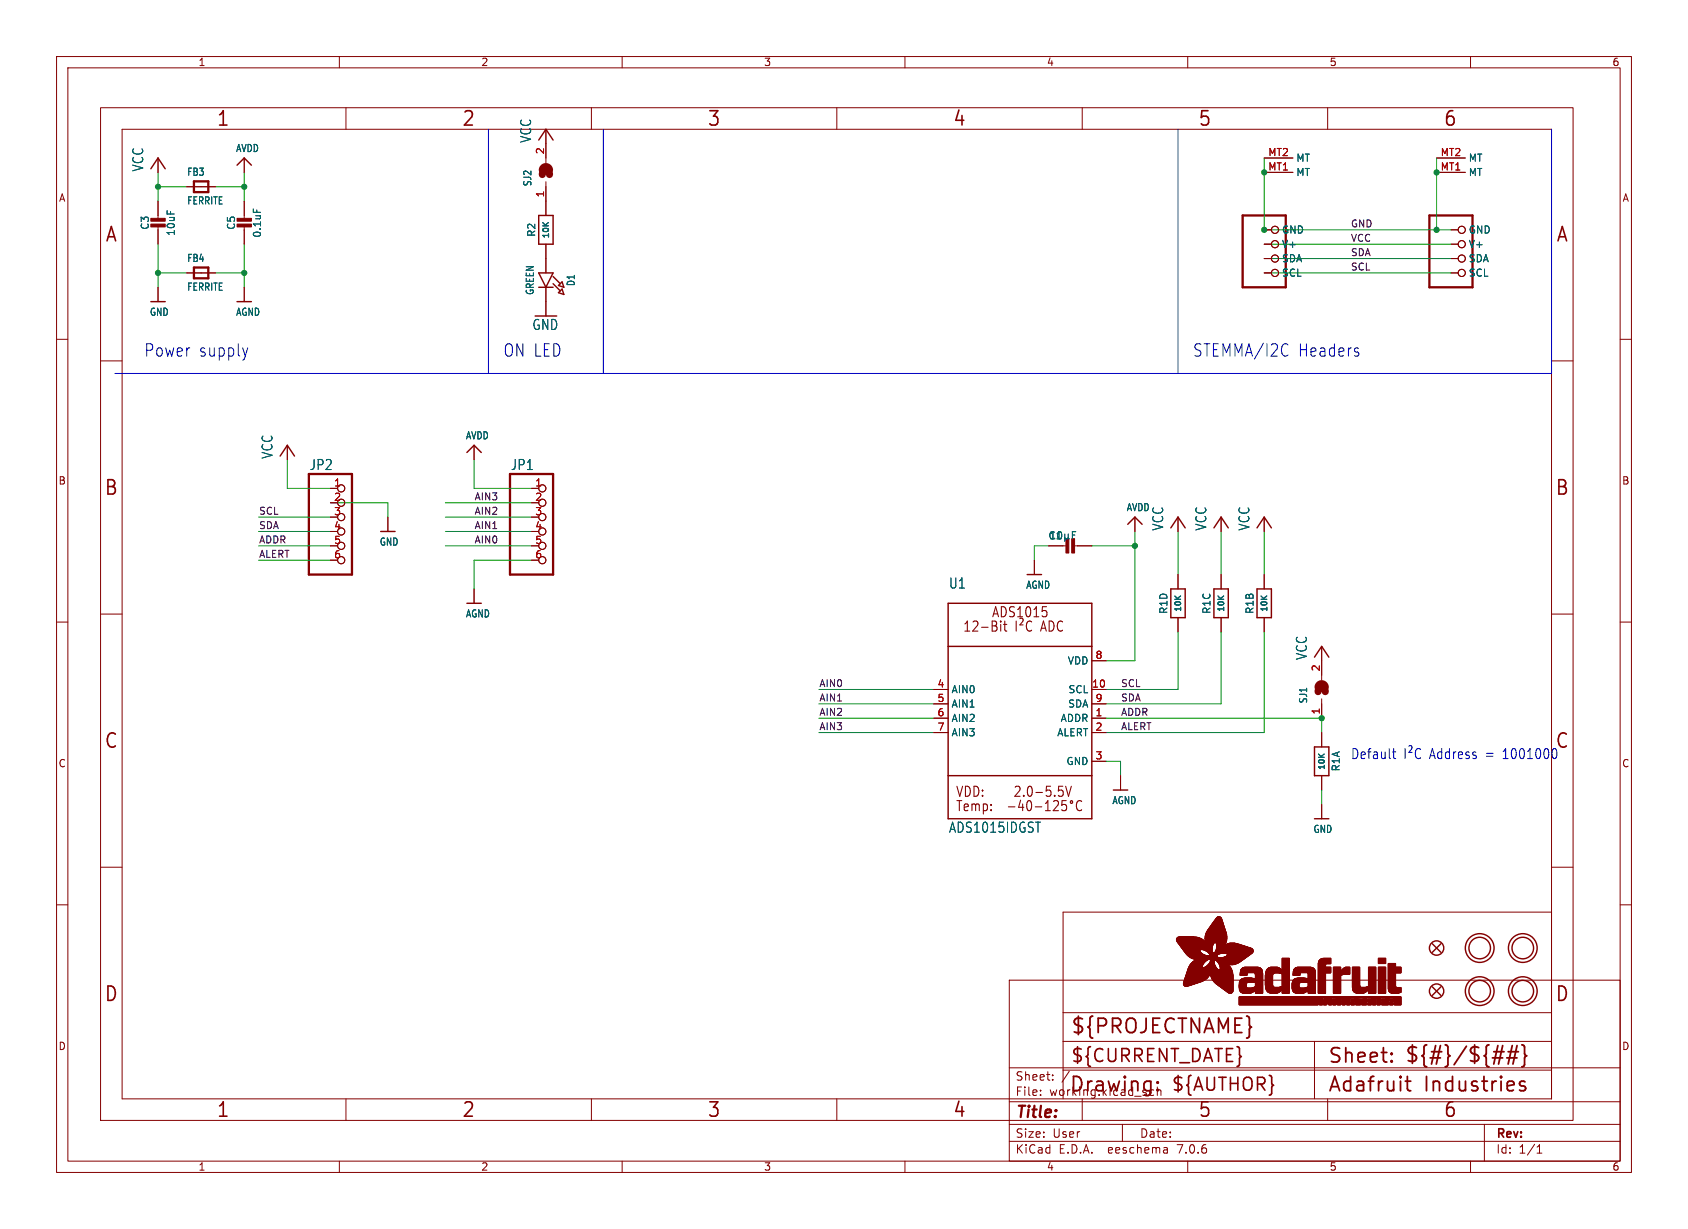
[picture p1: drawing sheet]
<svg xmlns="http://www.w3.org/2000/svg" width="298mm" height="217mm" viewBox="0 0 298 217" stroke-linecap="round" stroke-linejoin="round" font-family="sans-serif">
<defs><g id="words">
<g font-size="3.5" fill="#840000">
<text x="38.2" y="22.7">1</text>
<text x="81.6" y="22.7">2</text>
<text x="125" y="22.7">3</text>
<text x="168.4" y="22.7">4</text>
<text x="211.8" y="22.7">5</text>
<text x="255.1" y="22.7">6</text>
<text x="18.5" y="43.1">A</text>
<text x="275" y="43.1">A</text>
<text x="18.3" y="87.9">B</text>
<text x="274.9" y="87.9">B</text>
<text x="18.3" y="132.7">C</text>
<text x="18.3" y="177.4">D</text>
<text x="274.9" y="177.4">D</text>
<text x="189.2" y="183.2">${PROJECTNAME}</text>
<text x="234.7" y="188.4">Sheet:</text>
<text x="248.3" y="188.3">${#}/${##}</text>
<text x="38.2" y="197.9">1</text>
<text x="81.6" y="197.9">2</text>
<text x="125" y="197.9">3</text>
<text x="168.4" y="197.9">4</text>
<text x="189" y="193.5">Drawing:</text>
<text x="211.8" y="197.9">5</text>
<text x="234.7" y="193.5">Adafruit</text>
<text x="251.8" y="193.5">Industries</text>
<text x="255.1" y="197.9">6</text>
</g>
<text font-size="3.5" fill="#0000c2" x="274.9" y="132.7">C</text>
<g font-size="3.2" fill="#840000">
<text x="189.2" y="188.2">${CURRENT_DATE}</text>
<text x="207" y="193.3">${AUTHOR}</text>
</g>
<g font-size="3" fill="#0000c2">
<text x="25.4" y="63.3">Power</text>
<text x="35.1" y="63.3">supply</text>
<text x="88.9" y="63.3">ON LED</text>
<text x="210.8" y="63.3">STEMMA/I2C</text>
<text x="229.5" y="63.3">Headers</text>
</g>
<text font-size="2.8" fill="#840000" x="179.4" y="198.2">Title:</text>
<g font-size="2.5" fill="#006464">
<text x="94.1" y="25.3" transform="rotate(-90 94.1 25.3)">VCC</text>
<text x="25.5" y="30.4" transform="rotate(-90 25.5 30.4)">VCC</text>
<text x="94" y="58.6">GND</text>
<text x="48.4" y="81.2" transform="rotate(-90 48.4 81.2)">VCC</text>
<text x="54.7" y="83.3">JP2</text>
<text x="90.2" y="83.3">JP1</text>
<text x="205.9" y="93.9" transform="rotate(-90 205.9 93.9)">VCC</text>
<text x="213.5" y="93.9" transform="rotate(-90 213.5 93.9)">VCC</text>
<text x="221.1" y="93.9" transform="rotate(-90 221.1 93.9)">VCC</text>
<text x="167.7" y="104.3">U1</text>
<text x="231.3" y="116.8" transform="rotate(-90 231.3 116.8)">VCC</text>
<text x="167.7" y="147.5">ADS1015IDGST</text>
</g>
<g font-size="2.5" fill="#840000">
<text x="170.2" y="112">12-Bit</text>
<text x="175.3" y="109.4">ADS1015</text>
<text x="184.2" y="112">ADC</text>
<text x="168.9" y="143.7">Temp:</text>
<text x="168.9" y="141.2">VDD:</text>
<text x="179.1" y="141.2">2.0-5.5V</text>
</g>
<g font-size="2.5" fill="#0000c2">
<text x="238.8" y="134.4">Default</text>
<text x="252.8" y="134.4">Address</text>
<text x="262.8" y="134.4">=</text>
<text x="266" y="134.4">1001000</text>
</g>
<g font-size="2.1" fill="#840000">
<text x="179.4" y="191.3">Sheet:</text>
<text x="179.4" y="194">File:</text>
<text x="185.5" y="194">working.kicad_sch</text>
<text x="179.4" y="201.4">Size:</text>
<text x="186.1" y="201.4">User</text>
<text x="201.4" y="201.4">Date:</text>
<text x="264.4" y="201.6">Rev:</text>
<text x="179.4" y="204.2">KiCad</text>
<text x="187.2" y="204.2">E.D.A.</text>
<text x="196.1" y="204.2">eeschema</text>
<text x="208.4" y="204.2">7.0.6</text>
<text x="264.4" y="204.2">Id:</text>
<text x="268.5" y="204.2">1/1</text>
</g>
<g font-size="1.8" fill="#840000">
<text x="35" y="11.9">1</text>
<text x="85" y="11.9">2</text>
<text x="135" y="11.9">3</text>
<text x="185" y="11.9">4</text>
<text x="235" y="11.9">5</text>
<text x="285" y="11.9">6</text>
<text x="10.3" y="35.9">A</text>
<text x="286.8" y="35.9">A</text>
<text x="10.3" y="85.9">B</text>
<text x="286.7" y="85.9">B</text>
<text x="10.3" y="135.9">C</text>
<text x="286.7" y="135.9">C</text>
<text x="10.3" y="185.9">D</text>
<text x="286.7" y="185.9">D</text>
<text x="35" y="207.2">1</text>
<text x="85" y="207.2">2</text>
<text x="135" y="207.2">3</text>
<text x="185" y="207.2">4</text>
<text x="235" y="207.2">5</text>
<text x="285" y="207.2">6</text>
</g>
<g font-size="1.8" fill="#006464">
<text x="41.6" y="27.1">AVDD</text>
<text x="229.1" y="28.8">MT</text>
<text x="259.6" y="28.8">MT</text>
<text x="33" y="31.3">FB3</text>
<text x="94.1" y="33" transform="rotate(-90 94.1 33)">SJ2</text>
<text x="229.1" y="31.3">MT</text>
<text x="259.6" y="31.3">MT</text>
<text x="26.5" y="40.7" transform="rotate(-90 26.5 40.7)">C3</text>
<text x="31.1" y="41.8" transform="rotate(-90 31.1 41.8)">10uF</text>
<text x="33" y="36.4">FERRITE</text>
<text x="41.8" y="40.7" transform="rotate(-90 41.8 40.7)">C5</text>
<text x="94.8" y="42" transform="rotate(-90 94.8 42)">R2</text>
<text x="226.6" y="41.5">GND</text>
<text x="259.6" y="41.5">GND</text>
<text x="33" y="46.5">FB4</text>
<text x="46.3" y="42.1" transform="rotate(-90 46.3 42.1)">0.1uF</text>
<text x="226.6" y="44">V+</text>
<text x="226.6" y="46.6">SDA</text>
<text x="259.6" y="44">V+</text>
<text x="259.6" y="46.6">SDA</text>
<text x="33" y="51.6">FERRITE</text>
<text x="94.6" y="52.3" transform="rotate(-90 94.6 52.3)">GREEN</text>
<text x="101.8" y="50.7" transform="rotate(-90 101.8 50.7)">D1</text>
<text x="226.6" y="49.1">SCL</text>
<text x="259.6" y="49.1">SCL</text>
<text x="26.4" y="56">GND</text>
<text x="41.6" y="56">AGND</text>
<text x="82.3" y="77.9">AVDD</text>
<text x="185.3" y="95.6">C1</text>
<text x="199.1" y="90.6">AVDD</text>
<text x="67" y="96.7">GND</text>
<text x="181.3" y="104.3">AGND</text>
<text x="82.3" y="109.4">AGND</text>
<text x="206.6" y="108.7" transform="rotate(-90 206.6 108.7)">R1D</text>
<text x="214.2" y="108.7" transform="rotate(-90 214.2 108.7)">R1C</text>
<text x="221.8" y="108.7" transform="rotate(-90 221.8 108.7)">R1B</text>
<text x="188.7" y="117.7">VDD</text>
<text x="168.1" y="122.8">AIN0</text>
<text x="168.1" y="125.3">AIN1</text>
<text x="188.8" y="125.3">SDA</text>
<text x="188.8" y="122.8">SCL</text>
<text x="231.3" y="124.5" transform="rotate(-90 231.3 124.5)">SJ1</text>
<text x="168.1" y="127.9">AIN2</text>
<text x="168.1" y="130.4">AIN3</text>
<text x="186.8" y="130.4">ALERT</text>
<text x="187.4" y="127.9">ADDR</text>
<text x="188.5" y="135.5">GND</text>
<text x="237.1" y="136.5" transform="rotate(-90 237.1 136.5)">R1A</text>
<text x="196.6" y="142.4">AGND</text>
<text x="232.1" y="147.5">GND</text>
</g>
<g font-size="1.8" fill="#a90000">
<text x="96.3" y="27.4" transform="rotate(-90 96.3 27.4)">2</text>
<text x="224.1" y="27.7">MT2</text>
<text x="254.6" y="27.7">MT2</text>
<text x="96.3" y="35" transform="rotate(-90 96.3 35)">1</text>
<text x="224.1" y="30.2">MT1</text>
<text x="254.6" y="30.2">MT1</text>
<text x="59" y="86.1">1</text>
<text x="59" y="88.6">2</text>
<text x="94.5" y="86.1">1</text>
<text x="94.5" y="88.6">2</text>
<text x="59" y="91.2">3</text>
<text x="59" y="93.7">4</text>
<text x="94.5" y="91.2">3</text>
<text x="94.5" y="93.7">4</text>
<text x="59" y="96.3">5</text>
<text x="59" y="98.8">6</text>
<text x="94.5" y="96.3">5</text>
<text x="94.5" y="98.8">6</text>
<text x="193.6" y="116.6">8</text>
<text x="233.4" y="118.8" transform="rotate(-90 233.4 118.8)">2</text>
<text x="165.7" y="121.7">4</text>
<text x="165.7" y="124.2">5</text>
<text x="193" y="121.7">10</text>
<text x="193.6" y="124.2">9</text>
<text x="165.7" y="126.7">6</text>
<text x="165.7" y="129.3">7</text>
<text x="193.6" y="126.7">1</text>
<text x="193.6" y="129.3">2</text>
<text x="233.4" y="126.4" transform="rotate(-90 233.4 126.4)">1</text>
<text x="193.6" y="134.4">3</text>
</g>
<g font-size="1.7" fill="#0f0f0f">
<text x="238.8" y="40.3">GND</text>
<text x="238.8" y="42.8">VCC</text>
<text x="238.8" y="47.9">SCL</text>
<text x="238.8" y="45.4">SDA</text>
<text x="83.8" y="88.6">AIN3</text>
<text x="45.7" y="91.1">SCL</text>
<text x="45.7" y="93.6">SDA</text>
<text x="83.8" y="93.6">AIN1</text>
<text x="83.8" y="91.1">AIN2</text>
<text x="45.7" y="96.2">ADDR</text>
<text x="45.7" y="98.7">ALERT</text>
<text x="83.8" y="96.2">AIN0</text>
<text x="144.8" y="121.6">AIN0</text>
<text x="144.8" y="124.1">AIN1</text>
<text x="198.1" y="121.6">SCL</text>
<text x="198.1" y="124.1">SDA</text>
<text x="144.8" y="129.2">AIN3</text>
<text x="144.8" y="126.7">AIN2</text>
<text x="198.1" y="129.2">ALERT</text>
<text x="198.1" y="126.7">ADDR</text>
</g>
<g font-size="1.4" fill="#006464">
<text x="97.3" y="42.3" transform="rotate(-90 97.3 42.3)">10K</text>
<text x="209.1" y="108.4" transform="rotate(-90 209.1 108.4)">10K</text>
<text x="216.7" y="108.4" transform="rotate(-90 216.7 108.4)">10K</text>
<text x="224.3" y="108.4" transform="rotate(-90 224.3 108.4)">10K</text>
<text x="234.5" y="136.3" transform="rotate(-90 234.5 136.3)">10K</text>
</g>
</g></defs>
<g fill="none" stroke="#840000" stroke-width=".18">
<path d="M10 10h278.5v197.3h-278.5zM12 12h274.5v193.3h-274.5zM17.8 19h260.3v179.1h-260.3zM60 10v2M61.2 19v3.9M104.6 19v3.9M110 10v2M148 19v3.9M160 10v2M191.3 19v3.9M210 10v2M234.7 19v3.9"/>
<path d="M260 10v2M21.6 22.9h252.7v171.4h-252.7zM27.9 27.9v2.6M27.9 35.6v3.3M27.9 39.9v3.3M33 33h5.1M43.2 27.9v2.6M43.2 35.6v3.3M43.2 39.9v3.3M96.5 22.9v5.9M96.5 32.1v6M223.5 30.5h5.1"/>
<path d="M223.5 27.9h5.1M254 30.5h5.1M254 27.9h5.1M10 60h2M27.9 50.8v2.5M33 48.3h5.1M43.2 50.8v2.5M96.5 43.2v5.1M96.5 50.8v5.1M223.5 48.3h1.3M223.5 40.6h1.3M223.5 43.2h1.3"/>
<path d="M223.5 45.7h1.3M256.5 48.3h1.3M256.5 40.6h1.3M256.5 43.2h1.3M256.5 45.7h1.3M286.5 60h2M17.8 63.8h3.8M50.8 78.7v2.6M83.8 78.7v2.6M274.3 63.8h3.8M58.4 96.5h1.3M58.4 86.4h1.3"/>
<path d="M58.4 91.4h1.3M58.4 99.1h1.3M68.6 91.4v2.6M94 96.5h1.2M94 86.4h1.2M94 91.4h1.2M94 99.1h1.2M182.9 99.1v2.5M185.4 96.5h3.3M189.7 96.5h3.3M200.7 91.4v2.6M208.3 91.4v2.6"/>
<path d="M215.9 91.4v2.6M223.5 91.4v2.6M10 110h2M17.8 108.6h3.8M83.8 104.1v2.6M193 116.8h2.6M208.3 101.6v2.5M208.3 109.2v2.6M215.9 101.6v2.5M215.9 109.2v2.6M223.5 101.6v2.5M223.5 109.2v2.6"/>
<path d="M233.7 114.3v6M274.3 108.6h3.8M286.5 110h2M165.1 127h2.5M165.1 121.9h2.5M165.1 129.5h2.5M165.1 124.5h2.5M193 127h2.6M193 121.9h2.6M193 129.5h2.6M193 134.6h2.6M193 124.5h2.6"/>
<path d="M198.1 137.2v2.5M233.7 123.6v3.4M233.7 129.5v2.6M233.7 137.2v2.5M10 160h2M17.8 153.4h3.8M233.7 142.2v2.6M274.3 153.4h3.8M286.5 160h2M178.4 173.3h108.1v32h-108.1zM188 179.1h86.3M274.3 161.3h-86.3v33"/>
<path d="M61.2 194.3v3.8M104.6 194.3v3.8M148 194.3v3.8M178.4 198.8h108.1M178.4 194.8h108.1M178.4 188.8h108.1M184 193.6v.1M184 192.8v.1M186.1 190.9v.1M186.1 190.1v.1M188 184.1h86.3M188 189.2h86.3"/>
<path d="M189.1 189.4l-1.3 2M191.3 194.3v3.8M198.4 198.8v3M203.8 192.7l.2 .1M204 193.6l-.2 .1M204.6 192.2v1.5M204.6 192.9l.2-.2 .4 .1 .1 .9M232.4 184.1v10.2M234.7 194.3v3.8M262.5 198.8v6.5M60 205.3v2M110 205.3v2"/>
<path d="M160 205.3v2M178.4 201.8h108.1M206.3 203l.1 .9M206.4 203.8l-.1 .1M206.4 203.3h-.1M210 205.3v2M260 205.3v2M271.8 203.9h.8M271.8 202.8l.4-.4v1.5"/>
<circle cx="225.4" cy="48.3" r=".63"/>
<circle cx="225.4" cy="43.2" r=".63"/>
<circle cx="225.4" cy="45.7" r=".63"/>
<circle cx="225.4" cy="40.6" r=".63"/>
<circle cx="258.4" cy="40.6" r=".63"/>
<circle cx="258.4" cy="45.7" r=".63"/>
<circle cx="258.4" cy="43.2" r=".63"/>
<circle cx="258.4" cy="48.3" r=".63"/>
<circle cx="60.3" cy="96.5" r=".63"/>
<circle cx="60.3" cy="86.4" r=".63"/>
<circle cx="60.3" cy="88.9" r=".63"/>
<circle cx="60.3" cy="91.4" r=".63"/>
<circle cx="60.3" cy="99.1" r=".63"/>
<circle cx="60.3" cy="94" r=".63"/>
<circle cx="95.9" cy="88.9" r=".63"/>
<circle cx="95.9" cy="86.4" r=".63"/>
<circle cx="95.9" cy="99.1" r=".63"/>
<circle cx="95.9" cy="91.4" r=".63"/>
<circle cx="95.9" cy="96.5" r=".63"/>
<circle cx="95.9" cy="94" r=".63"/>
</g>
<g fill="none" stroke="#840000" stroke-width=".25">
<path d="M26.7 29.8l1.2-1.9 1.3 1.9M41.9 29.2l1.3-1.3 1.2 1.3M95.2 24.8l1.3-1.9 1.3 1.9M95.2 38.1h2.6v5.1h-2.6zM26.7 53.3h2.5M41.9 53.3h2.5M95.2 48.3h2.6l-1.3 2.5zM95.2 50.8h2.6M97.8 48.9l1.3 1.3M97.8 50.2l1.3 1.2M98.7 50.5l.7-.7 .3 1zM98.7 51.8l.7-.7 .3 1z"/>
<path d="M49.5 80.6l1.3-1.9 1.3 1.9M67.3 94h2.5M82.5 80l1.3-1.3 1.3 1.3M199.4 92.7l1.3-1.3 1.2 1.3M207 93.3l1.3-1.9 1.2 1.9M214.6 93.3l1.3-1.9 1.3 1.9M222.2 93.3l1.3-1.9 1.3 1.9M82.5 106.7h2.6M167.6 106.7h25.4v38.1h-25.4zM167.6 114.3h25.4M181.6 101.6h2.5M207 104.1h2.5v5.1h-2.5z"/>
<path d="M214.6 104.1h2.6v5.1h-2.6zM222.2 104.1h2.6v5.1h-2.6zM232.4 116.2l1.3-1.9 1.2 1.9M167.6 137.2h25.4M196.8 139.7h2.6M232.4 132.1h2.5v5.1h-2.5zM232.4 144.8h2.5M253.2 174.5l1.6 1.5M253.2 166.9l1.6 1.5M254.8 174.5l-1.6 1.5M254.8 166.9l-1.6 1.5"/>
<circle cx="254" cy="167.6" r="1.27"/>
<circle cx="254" cy="175.3" r="1.27"/>
<circle cx="261.6" cy="175.3" r="2.54"/>
<circle cx="261.6" cy="167.6" r="2.54"/>
<circle cx="261.6" cy="175.3" r="1.9"/>
<circle cx="261.6" cy="167.6" r="1.9"/>
<circle cx="269.2" cy="175.3" r="2.54"/>
<circle cx="269.2" cy="167.6" r="2.54"/>
<circle cx="269.2" cy="175.3" r="1.9"/>
<circle cx="269.2" cy="167.6" r="1.9"/>
</g>
<g fill="#840000" stroke="#840000" stroke-width=".18">
<path d="M189.5 95.2h.5v2.6h-.5z"/>
<path d="M188.5 95.2h.5v2.6h-.5z"/>
<path d="M26.7 39.6h2.5v.5h-2.5z"/>
<path d="M26.7 38.6h2.5v.5h-2.5z"/>
<path d="M41.9 39.6h2.5v.5h-2.5z"/>
<path d="M41.9 38.6h2.5v.5h-2.5z"/>
<path d="M208 166.3h4.8z"/>
<path d="M208 166.2l4.8 .1z"/>
<path d="M208 166.2h4.8z"/>
<path d="M208 166.2h4.7z"/>
<path d="M208 166.1l4.7 .1z"/>
<path d="M208 166.1h4.6z"/>
<path d="M208 166l4.5 .1z"/>
<path d="M208 166h4.5z"/>
<path d="M208 166.4h4.9z"/>
<path d="M208 166.3l4.9 .1z"/>
<path d="M208 166h4.4z"/>
<path d="M208 165.9l4.4 .1z"/>
<path d="M208.1 166.4l4.9 .1z"/>
<path d="M208.1 165.9h4.2z"/>
<path d="M208.1 166.5h4.9z"/>
<path d="M208.1 165.9h4.1z"/>
<path d="M208.1 165.8l4 .1z"/>
<path d="M208.1 166.6h5z"/>
<path d="M208.1 166.5l4.9 .1z"/>
<path d="M208.1 165.8h3.9z"/>
<path d="M208.2 166.6h4.9z"/>
<path d="M208.2 165.8h3.6z"/>
<path d="M208.2 166.6l4.9 .1z"/>
<path d="M208.2 165.7l3.5 .1z"/>
<path d="M208.2 166.7h5z"/>
<path d="M208.2 166.7h4.9z"/>
<path d="M208.3 166.7l4.9 .1z"/>
<path d="M208.3 165.7h3.3z"/>
<path d="M208.3 166.8h6.3z"/>
<path d="M208.3 166.8h4.9z"/>
<path d="M208.3 166.8l6.3 .1z"/>
<path d="M208.4 166.9h6.2z"/>
<path d="M208.4 167h6.1z"/>
<path d="M208.4 166.9l6.1 .1z"/>
<path d="M208.4 165.7h2.8z"/>
<path d="M208.5 167h6z"/>
<path d="M208.5 167l6 .1z"/>
<path d="M208.6 167.1h5.9z"/>
<path d="M208.6 167.1l5.8 .1z"/>
<path d="M208.6 167.2h5.8z"/>
<path d="M208.7 167.2l5.7 .1z"/>
<path d="M208.7 167.3h5.7z"/>
<path d="M208.7 167.3l5.7 .1z"/>
<path d="M208.8 167.4h5.6z"/>
<path d="M208.8 167.5h5.5z"/>
<path d="M208.8 167.4l5.5 .1z"/>
<path d="M208.9 167.5l5.4 .1z"/>
<path d="M208.9 167.6h5.4z"/>
<path d="M208.9 167.6l5.4 .1z"/>
<path d="M209 167.7h5.3z"/>
<path d="M209 167.7l5.3 .1z"/>
<path d="M209 167.8h5.3z"/>
<path d="M209.1 167.8h5.2z"/>
<path d="M209.1 167.8l5.2 .1z"/>
<path d="M209.1 167.9h5.2z"/>
<path d="M209.2 167.9l3.1 .1z"/>
<path d="M209.2 168h3z"/>
<path d="M209.2 174.1h1.8z"/>
<path d="M209.2 174l1.8 .1z"/>
<path d="M209.2 174h2z"/>
<path d="M209.2 174h2.1z"/>
<path d="M209.2 173.9l2.1 .1z"/>
<path d="M209.2 173.9h2.3z"/>
<path d="M209.2 173.9h2.4z"/>
<path d="M209.2 173.8l2.4 .1z"/>
<path d="M209.2 173.8h2.6z"/>
<path d="M209.2 168l3 .1z"/>
<path d="M209.3 174.1l1.4 .1z"/>
<path d="M209.3 174.1h1.5z"/>
<path d="M209.3 173.8h2.6z"/>
<path d="M209.3 173.7l2.6 .1z"/>
<path d="M209.3 173.7h2.8z"/>
<path d="M209.3 168.1h2.9z"/>
<path d="M209.3 174.2h1.2z"/>
<path d="M209.3 174.2h1.3z"/>
<path d="M209.3 173.7h2.9z"/>
<path d="M209.3 173.6l3 .1z"/>
<path d="M209.3 173.6h3.1z"/>
<path d="M209.3 173.6h3.2z"/>
<path d="M209.3 168.1l2.9 .1z"/>
<path d="M209.3 174.2l1.1 .1z"/>
<path d="M209.3 173.5l3.3 .1z"/>
<path d="M209.3 173.5h3.3z"/>
<path d="M209.3 173.4l3.4 .1z"/>
<path d="M209.3 173.4h3.5z"/>
<path d="M209.3 168.2h2.9z"/>
<path d="M209.4 174.3h.9z"/>
<path d="M209.4 173.4h3.4z"/>
<path d="M209.4 174.3h.8z"/>
<path d="M209.4 173.3l3.5 .1z"/>
<path d="M209.4 173.3h3.5z"/>
<path d="M209.4 173.3h3.6z"/>
<path d="M209.4 173.2l3.7 .1z"/>
<path d="M209.4 168.3h2.8z"/>
<path d="M209.4 168.2l2.8 .1z"/>
<path d="M209.4 174.3l.7 .1z"/>
<path d="M209.4 173.2h3.7z"/>
<path d="M209.4 173.2h3.8z"/>
<path d="M209.4 173.1l3.8 .1z"/>
<path d="M209.4 173.1h3.9z"/>
<path d="M209.5 173.1h3.8z"/>
<path d="M209.5 173l3.8 .1z"/>
<path d="M209.5 168.3l2.8 .1z"/>
<path d="M209.5 174.4h.5z"/>
<path d="M209.5 173h3.9z"/>
<path d="M209.5 172.9l4 .1z"/>
<path d="M209.5 168.4h2.8z"/>
<path d="M209.5 172.9h4z"/>
<path d="M209.5 172.8l4.1 .1z"/>
<path d="M209.5 172.8h4.1z"/>
<path d="M209.5 168.4l2.9 .1z"/>
<path d="M209.6 172.8h4z"/>
<path d="M209.6 172.7l4 .1z"/>
<path d="M209.6 168.5h2.8z"/>
<path d="M209.6 174.4h.3z"/>
<path d="M209.6 172.7h4.1z"/>
<path d="M209.6 172.6l4.1 .1z"/>
<path d="M209.6 168.5l2.9 .1z"/>
<path d="M209.6 172.6h4.1z"/>
<path d="M209.6 172.6h4.2z"/>
<path d="M209.6 172.5l4.2 .1z"/>
<path d="M209.6 172.5h4.2z"/>
<path d="M209.6 168.6h3z"/>
<path d="M209.6 168.6h2.9z"/>
<path d="M209.7 172.5h4.1z"/>
<path d="M209.7 172.4l4.1 .1z"/>
<path d="M209.7 172.4h4.2z"/>
<path d="M209.7 172.3l4.2 .1z"/>
<path d="M209.7 168.6l2.9 .1z"/>
<path d="M209.8 172.3h4.1z"/>
<path d="M209.8 172.2l4.1 .1z"/>
<path d="M209.8 172.2h4.1z"/>
<path d="M209.8 168.7l2.9 .1z"/>
<path d="M209.8 168.7h2.9z"/>
<path d="M209.8 172.1l4.2 .1z"/>
<path d="M209.8 172.1h4.2z"/>
<path d="M209.8 168.8h3z"/>
<path d="M209.8 172l4.2 .1z"/>
<path d="M209.8 172h4.2z"/>
<path d="M209.8 168.8h3.1z"/>
<path d="M209.9 171.9l4.1 .1z"/>
<path d="M209.9 171.9h4.1z"/>
<path d="M209.9 168.8l3 .1z"/>
<path d="M209.9 171.8l4.1 .1z"/>
<path d="M209.9 171.8h4.1z"/>
<path d="M209.9 168.9h3.1z"/>
<path d="M209.9 171.8h8z"/>
<path d="M209.9 171.7l8 .1z"/>
<path d="M209.9 171.7h7.9z"/>
<path d="M209.9 168.9h3.2z"/>
<path d="M210 171.6l7.8 .1z"/>
<path d="M210 171.6h7.8z"/>
<path d="M210 168.9l3.2 .1z"/>
<path d="M210 171.5l7.8 .1z"/>
<path d="M210 171.5h5.5z"/>
<path d="M210 169h3.3z"/>
<path d="M210 171.5h5.4z"/>
<path d="M210 171.4l5.4 .1z"/>
<path d="M210 171.4h5.3z"/>
<path d="M210 169h5.2z"/>
<path d="M210.1 171.3l5.1 .1z"/>
<path d="M210.1 171.3h5.1z"/>
<path d="M210.1 169l5.1 .1z"/>
<path d="M210.1 171.2l5 .1z"/>
<path d="M210.1 171.2h5z"/>
<path d="M210.1 171.1l5 .1z"/>
<path d="M210.1 171.1h4.9z"/>
<path d="M210.1 169.1h5z"/>
<path d="M210.2 171l2.5 .1z"/>
<path d="M210.2 171h2.5z"/>
<path d="M210.2 169.1h5z"/>
<path d="M210.2 171h2.4z"/>
<path d="M210.2 169.1l5 .1z"/>
<path d="M210.2 170.9l2.4 .1z"/>
<path d="M210.2 170.9h2.4z"/>
<path d="M210.2 169.2h5z"/>
<path d="M210.3 170.8l2.3 .1z"/>
<path d="M210.3 170.8h2.3z"/>
<path d="M210.3 169.2h4.9z"/>
<path d="M210.3 170.7l2.3 .1z"/>
<path d="M210.3 170.7h2.3z"/>
<path d="M210.3 169.2l5 .1z"/>
<path d="M210.4 170.7h2.2z"/>
<path d="M210.4 170.6l2.3 .1z"/>
<path d="M210.4 170.6h2.3z"/>
<path d="M210.4 169.3h5z"/>
<path d="M210.4 170.5l2.3 .1z"/>
<path d="M210.5 170.5h2.2z"/>
<path d="M210.5 169.3l5.2 .1z"/>
<path d="M210.5 170.4l2.3 .1z"/>
<path d="M210.5 170.4h2.3z"/>
<path d="M210.6 170.4h2.2z"/>
<path d="M210.6 169.4h9.6z"/>
<path d="M210.6 170.3l2.2 .1z"/>
<path d="M210.6 170.3h2.2z"/>
<path d="M210.7 170.3h2.2z"/>
<path d="M210.7 169.4l9.4 .1z"/>
<path d="M210.7 170.2l2.2 .1z"/>
<path d="M210.7 170.2h2.2z"/>
<path d="M210.8 170.2h2.2z"/>
<path d="M210.8 170.1l2.2 .1z"/>
<path d="M210.8 169.5h9.3z"/>
<path d="M210.8 170.1h2.2z"/>
<path d="M210.9 170.1h2.2z"/>
<path d="M211 170l2.1 .1z"/>
<path d="M211 170h2.1z"/>
<path d="M211 169.5l9 .1z"/>
<path d="M211 170h2.2z"/>
<path d="M211.1 169.9l2.2 .1z"/>
<path d="M211.1 169.9h2.2z"/>
<path d="M211.2 169.6h8.7z"/>
<path d="M211.2 169.8l2.1 .1z"/>
<path d="M211.3 169.8h2.1z"/>
<path d="M211.3 169.6h8.6z"/>
<path d="M211.4 169.7l2.1 .1z"/>
<path d="M211.5 169.7h2.1z"/>
<path d="M211.6 169.7h2z"/>
<path d="M211.7 169.6l2 .1z"/>
<path d="M212.7 167.9l1.6 .1z"/>
<path d="M212.8 168h1.5z"/>
<path d="M212.9 168h1.4z"/>
<path d="M212.9 171l2.1 .1z"/>
<path d="M213 171h2z"/>
<path d="M213 168l1.3 .1z"/>
<path d="M213 166h3.9z"/>
<path d="M213 165.9l3.9 .1z"/>
<path d="M213 165.9h3.9z"/>
<path d="M213 165.8l3.9 .1z"/>
<path d="M213.1 171h1.9z"/>
<path d="M213.1 168.1h1.2z"/>
<path d="M213.1 166.3l3.8 .1z"/>
<path d="M213.1 166.3h3.8z"/>
<path d="M213.1 166.2l3.8 .1z"/>
<path d="M213.1 166.2h3.8z"/>
<path d="M213.1 166.1l3.8 .1z"/>
<path d="M213.1 166.1h3.8z"/>
<path d="M213.1 166l3.8 .1z"/>
<path d="M213.1 165.8h3.8z"/>
<path d="M213.1 165.7l3.8 .1z"/>
<path d="M213.1 165.7h3.8z"/>
<path d="M213.1 165.6l3.8 .1z"/>
<path d="M213.1 165.6h3.8z"/>
<path d="M213.1 165.5l3.8 .1z"/>
<path d="M213.1 165.5h3.8z"/>
<path d="M213.1 166.4l3.7 .1z"/>
<path d="M213.1 166.4h3.8z"/>
<path d="M213.1 165.4l3.8 .1z"/>
<path d="M213.1 165.4h3.8z"/>
<path d="M213.1 170.9l1.9 .1z"/>
<path d="M213.1 166.5l3.7 .1z"/>
<path d="M213.1 166.5h3.7z"/>
<path d="M213.1 165.3l3.8 .1z"/>
<path d="M213.1 165.3h3.8z"/>
<path d="M213.2 170.9h1.7z"/>
<path d="M213.2 166.7h1.6z"/>
<path d="M213.2 166.6l3.6 .1z"/>
<path d="M213.2 166.6h3.6z"/>
<path d="M213.2 165.2l3.7 .1z"/>
<path d="M213.2 165.2h3.7z"/>
<path d="M213.2 165.1l3.7 .1z"/>
<path d="M213.2 168.1l1.1 .1z"/>
<path d="M213.2 166.7l1.5 .1z"/>
<path d="M213.2 166.7h1.5z"/>
<path d="M213.2 165.1h3.6z"/>
<path d="M213.2 165l3.6 .1z"/>
<path d="M213.3 170.9h1.6z"/>
<path d="M213.3 166.8h1.3z"/>
<path d="M213.3 165h3.5z"/>
<path d="M213.3 164.9l3.5 .1z"/>
<path d="M213.3 170.8l1.6 .1z"/>
<path d="M213.3 168.2h1z"/>
<path d="M213.3 164.9h3.5z"/>
<path d="M213.3 164.8l3.5 .1z"/>
<path d="M213.4 170.8h1.5z"/>
<path d="M213.4 164.8h3.4z"/>
<path d="M213.4 164.8h3.3z"/>
<path d="M213.4 164.7l3.3 .1z"/>
<path d="M213.4 168.2l1 .1z"/>
<path d="M213.4 164.7h3.3z"/>
<path d="M213.4 164.6l3.3 .1z"/>
<path d="M213.5 170.7l1.4 .1z"/>
<path d="M213.5 170.7h1.3z"/>
<path d="M213.5 168.3h.9z"/>
<path d="M213.5 164.6h3.2z"/>
<path d="M213.5 164.5l3.2 .1z"/>
<path d="M213.5 164.5h3.2z"/>
<path d="M213.5 164.5h3.1z"/>
<path d="M213.6 170.6l1.2 .1z"/>
<path d="M213.6 170.6h1.2z"/>
<path d="M213.6 168.3l.8 .1z"/>
<path d="M213.6 164.4l3 .1z"/>
<path d="M213.6 164.4h3z"/>
<path d="M213.6 168.4h.8z"/>
<path d="M213.6 164.3l3 .1z"/>
<path d="M213.7 170.5l1.1 .1z"/>
<path d="M213.7 170.5h1.1z"/>
<path d="M213.7 168.4l.8 .1z"/>
<path d="M213.7 164.3h2.9z"/>
<path d="M213.7 170.5h1z"/>
<path d="M213.7 168.5h.9z"/>
<path d="M213.7 168.5h.8z"/>
<path d="M213.7 164.2l2.9 .1z"/>
<path d="M213.7 164.2h2.8z"/>
<path d="M213.7 170.4l1 .1z"/>
<path d="M213.8 170.4h.9z"/>
<path d="M213.8 169h1.4z"/>
<path d="M213.8 168.6h2.1z"/>
<path d="M213.8 168.5l2.3 .1z"/>
<path d="M213.8 164.2h2.7z"/>
<path d="M213.8 164.1l2.7 .1z"/>
<path d="M213.8 170.3l.9 .1z"/>
<path d="M213.8 168.9l1.4 .1z"/>
<path d="M213.8 168.6l1.9 .1z"/>
<path d="M213.8 168.6h2z"/>
<path d="M213.8 164.1h2.7z"/>
<path d="M213.8 170.3h.9z"/>
<path d="M213.8 168.9h1.4z"/>
<path d="M213.8 168.7h1.7z"/>
<path d="M213.8 164l2.7 .1z"/>
<path d="M213.9 170.3h.8z"/>
<path d="M213.9 170.2l.8 .1z"/>
<path d="M213.9 168.9h1.4z"/>
<path d="M213.9 168.8l1.4 .1z"/>
<path d="M213.9 168.8h1.4z"/>
<path d="M213.9 168.8h1.5z"/>
<path d="M213.9 168.7l1.6 .1z"/>
<path d="M213.9 164h2.6z"/>
<path d="M213.9 170.2h.8z"/>
<path d="M213.9 169.6l6 .1z"/>
<path d="M213.9 163.9l2.6 .1z"/>
<path d="M213.9 170.1l.8 .1z"/>
<path d="M213.9 163.9h2.5z"/>
<path d="M214 170.1h.7z"/>
<path d="M214 170l.7 .1z"/>
<path d="M214 169.7h5.8z"/>
<path d="M214 163.8l2.4 .1z"/>
<path d="M214 163.8h2.4z"/>
<path d="M214 170h.7z"/>
<path d="M214 169.9l.7 .1z"/>
<path d="M214 169.9h.7z"/>
<path d="M214 169.8l.7 .1z"/>
<path d="M214 169.8h.8z"/>
<path d="M214 169.7l5.7 .1z"/>
<path d="M214 172.2l4 .1z"/>
<path d="M214 172.2h4z"/>
<path d="M214 172.2h3.9z"/>
<path d="M214 172.1l3.9 .1z"/>
<path d="M214 172.1h3.9z"/>
<path d="M214 172l3.9 .1z"/>
<path d="M214 172h3.9z"/>
<path d="M214 171.9l3.9 .1z"/>
<path d="M214 163.7l2.4 .1z"/>
<path d="M214.1 172.6h3.9z"/>
<path d="M214.1 172.5l3.9 .1z"/>
<path d="M214.1 172.5h3.9z"/>
<path d="M214.1 172.4l3.9 .1z"/>
<path d="M214.1 172.4h3.9z"/>
<path d="M214.1 172.3l3.9 .1z"/>
<path d="M214.1 172.3h3.9z"/>
<path d="M214.1 171.9h3.8z"/>
<path d="M214.1 171.8l3.8 .1z"/>
<path d="M214.1 171.8h3.8z"/>
<path d="M214.1 163.7h2.3z"/>
<path d="M214.1 172.7h3.9z"/>
<path d="M214.1 172.6l3.9 .1z"/>
<path d="M214.1 163.6l2.3 .1z"/>
<path d="M214.1 163.6h2.3z"/>
<path d="M214.1 172.8h3.9z"/>
<path d="M214.1 172.7l3.9 .1z"/>
<path d="M214.2 172.9h3.8z"/>
<path d="M214.2 172.8l3.8 .1z"/>
<path d="M214.2 172.8h3.8z"/>
<path d="M214.2 163.6h2.1z"/>
<path d="M214.2 163.5l2.1 .1z"/>
<path d="M214.2 173h3.8z"/>
<path d="M214.2 172.9l3.8 .1z"/>
<path d="M214.2 163.5h2.1z"/>
<path d="M214.2 163.4l2.1 .1z"/>
<path d="M214.3 173.1h3.7z"/>
<path d="M214.3 173l3.7 .1z"/>
<path d="M214.3 163.4h2z"/>
<path d="M214.3 173.2h3.7z"/>
<path d="M214.3 173.1l3.7 .1z"/>
<path d="M214.3 163.3l2 .1z"/>
<path d="M214.3 163.3h2z"/>
<path d="M214.4 173.2l3.6 .1z"/>
<path d="M214.4 173.2h3.6z"/>
<path d="M214.4 163.3h1.9z"/>
<path d="M214.4 163.2l1.8 .1z"/>
<path d="M214.4 173.3h3.6z"/>
<path d="M214.4 163.2h1.8z"/>
<path d="M214.5 173.3l3.5 .1z"/>
<path d="M214.5 163.2h1.7z"/>
<path d="M214.5 173.4h3.5z"/>
<path d="M214.5 163.1l1.7 .1z"/>
<path d="M214.5 163.1h1.7z"/>
<path d="M214.5 173.4l3.5 .1z"/>
<path d="M214.5 163l1.7 .1z"/>
<path d="M214.6 173.5h3.4z"/>
<path d="M214.6 173.6h3.4z"/>
<path d="M214.6 173.5l3.4 .1z"/>
<path d="M214.6 163h1.6z"/>
<path d="M214.6 168.5h6.8z"/>
<path d="M214.6 162.9l1.6 .1z"/>
<path d="M214.6 162.9h1.5z"/>
<path d="M214.7 173.7h3.3z"/>
<path d="M214.7 173.6l3.3 .1z"/>
<path d="M214.7 168.5h6.7z"/>
<path d="M214.7 162.9h1.4z"/>
<path d="M214.7 162.8l1.4 .1z"/>
<path d="M214.7 162.8h1.4z"/>
<path d="M214.8 173.7l3.2 .1z"/>
<path d="M214.8 168.4l6.7 .1z"/>
<path d="M214.8 162.7l1.3 .1z"/>
<path d="M214.8 162.7h1.3z"/>
<path d="M214.8 173.8h3.2z"/>
<path d="M214.8 168.4h6.7z"/>
<path d="M214.8 168.3l6.7 .1z"/>
<path d="M214.8 162.6l1.3 .1z"/>
<path d="M214.9 168.3h6.6z"/>
<path d="M214.9 162.6h1.2z"/>
<path d="M214.9 162.6h1.1z"/>
<path d="M214.9 173.9h3.1z"/>
<path d="M214.9 173.8l3.1 .1z"/>
<path d="M214.9 169.8h4.8z"/>
<path d="M214.9 168.2l6.7 .1z"/>
<path d="M214.9 168.2h6.7z"/>
<path d="M214.9 162.5l1.1 .1z"/>
<path d="M214.9 162.5h1.1z"/>
<path d="M214.9 166.7h1.8z"/>
<path d="M215 173.9h3z"/>
<path d="M215 169.8h4.6z"/>
<path d="M215 168.1l6.6 .1z"/>
<path d="M215 168.1h6.6z"/>
<path d="M215 168.1h6.5z"/>
<path d="M215 166.7h1.7z"/>
<path d="M215 162.5h1z"/>
<path d="M215 162.4l1 .1z"/>
<path d="M215 174h3z"/>
<path d="M215 173.9l3 .1z"/>
<path d="M215 168l6.5 .1z"/>
<path d="M215 168h6.5z"/>
<path d="M215 166.8h1.7z"/>
<path d="M215 166.7l1.7 .1z"/>
<path d="M215 162.4h1z"/>
<path d="M215 169.8l4.6 .1z"/>
<path d="M215 167.9l6.5 .1z"/>
<path d="M215 167.9h6.5z"/>
<path d="M215.1 174h2.9z"/>
<path d="M215.1 167.8l6.4 .1z"/>
<path d="M215.1 167.8h6.3z"/>
<path d="M215.1 167.7l6.2 .1z"/>
<path d="M215.1 167.7h6.2z"/>
<path d="M215.1 166.9l1.5 .1z"/>
<path d="M215.1 166.9h1.5z"/>
<path d="M215.1 166.8l1.6 .1z"/>
<path d="M215.1 162.3l.8 .1z"/>
<path d="M215.1 162.3h.8z"/>
<path d="M215.1 174l2.9 .1z"/>
<path d="M215.1 169.9l4.4 .1z"/>
<path d="M215.1 169.9h4.4z"/>
<path d="M215.1 167.7h6.1z"/>
<path d="M215.1 167.6l6 .1z"/>
<path d="M215.1 167.6h5.9z"/>
<path d="M215.1 167.6h5.8z"/>
<path d="M215.1 167.5l5.7 .1z"/>
<path d="M215.1 167.5h5.6z"/>
<path d="M215.1 167.4l5.5 .1z"/>
<path d="M215.1 167.4h5.4z"/>
<path d="M215.1 167.4h5.2z"/>
<path d="M215.1 167.3l5.2 .1z"/>
<path d="M215.1 167.3h5.1z"/>
<path d="M215.1 167.3h1.2z"/>
<path d="M215.1 167.2l4.9 .1z"/>
<path d="M215.1 167.2h1.3z"/>
<path d="M215.1 167.1l1.4 .1z"/>
<path d="M215.1 167.1h1.4z"/>
<path d="M215.1 167l1.4 .1z"/>
<path d="M215.1 167h1.5z"/>
<path d="M215.1 162.2l.8 .1z"/>
<path d="M215.2 174.1h2.8z"/>
<path d="M215.2 170h4.2z"/>
<path d="M215.2 162.2h.7z"/>
<path d="M215.2 170l4.2 .1z"/>
<path d="M215.2 162.2h.6z"/>
<path d="M215.3 174.1l2.7 .1z"/>
<path d="M215.3 170.1h4z"/>
<path d="M215.3 162.1l.4 .1z"/>
<path d="M215.3 174.2h2.7z"/>
<path d="M215.3 170.1l3.9 .1z"/>
<path d="M215.3 170.1h3.9z"/>
<path d="M215.3 162.1h.4z"/>
<path d="M215.3 170.2h3.8z"/>
<path d="M215.4 170.2l3.6 .1z"/>
<path d="M215.4 170.2h3.6z"/>
<path d="M215.4 174.3h2.6z"/>
<path d="M215.4 174.2l2.6 .1z"/>
<path d="M215.4 170.3h3.5z"/>
<path d="M215.5 174.3h2.5z"/>
<path d="M215.5 170.4h3.2z"/>
<path d="M215.5 170.3l3.3 .1z"/>
<path d="M215.5 170.4l1.4 .1z"/>
<path d="M215.5 170.4h1.4z"/>
<path d="M215.5 174.3l2.5 .1z"/>
<path d="M215.5 170.5h1.5z"/>
<path d="M215.6 174.4h2.4z"/>
<path d="M215.6 171.5h2.2z"/>
<path d="M215.6 170.6h1.5z"/>
<path d="M215.6 170.5l1.4 .1z"/>
<path d="M215.6 170.5h1.4z"/>
<path d="M215.6 170.7h1.6z"/>
<path d="M215.6 170.6l1.6 .1z"/>
<path d="M215.6 170.6h1.6z"/>
<path d="M215.7 170.7l1.6 .1z"/>
<path d="M215.7 170.7h1.6z"/>
<path d="M215.7 174.4l2.3 .1z"/>
<path d="M215.7 171.5h2.1z"/>
<path d="M215.7 171.4l2 .1z"/>
<path d="M215.7 170.9h1.7z"/>
<path d="M215.7 170.8l1.7 .1z"/>
<path d="M215.7 170.8h1.7z"/>
<path d="M215.7 170.8h1.6z"/>
<path d="M215.7 174.5h2.3z"/>
<path d="M215.7 171.4h2z"/>
<path d="M215.7 171.3l2 .1z"/>
<path d="M215.7 171l1.8 .1z"/>
<path d="M215.7 171h1.8z"/>
<path d="M215.7 170.9l1.8 .1z"/>
<path d="M215.7 170.9h1.8z"/>
<path d="M215.8 171.3h1.9z"/>
<path d="M215.8 171.2l1.8 .1z"/>
<path d="M215.8 171.2h1.8z"/>
<path d="M215.8 171.1l1.8 .1z"/>
<path d="M215.8 171.1h1.8z"/>
<path d="M215.8 174.5h2.2z"/>
<path d="M215.8 174.5l2.2 .1z"/>
<path d="M215.8 169.3l4.5 .1z"/>
<path d="M215.9 174.6h2.1z"/>
<path d="M216 174.6l2 .1z"/>
<path d="M216 174.7h2z"/>
<path d="M216.1 174.7l1.9 .1z"/>
<path d="M216.1 174.8h1.9z"/>
<path d="M216.2 174.8l1.8 .1z"/>
<path d="M216.2 169.3h4.1z"/>
<path d="M216.2 174.9h1.8z"/>
<path d="M216.3 174.9h1.7z"/>
<path d="M216.3 169.3h4.1z"/>
<path d="M216.3 174.9l1.7 .1z"/>
<path d="M216.4 167.3h3.7z"/>
<path d="M216.4 175h1.6z"/>
<path d="M216.4 169.2l4.1 .1z"/>
<path d="M216.5 175l1.5 .1z"/>
<path d="M216.5 167.2h3.3z"/>
<path d="M216.5 175.1h1.5z"/>
<path d="M216.5 169.2h4z"/>
<path d="M216.5 167.1l3.2 .1z"/>
<path d="M216.6 175.1l1.4 .1z"/>
<path d="M216.6 169.2h3.9z"/>
<path d="M216.6 168.5l4.8 .1z"/>
<path d="M216.6 167.1h2.9z"/>
<path d="M216.6 175.2h1.4z"/>
<path d="M216.7 175.2h1.3z"/>
<path d="M216.7 169.1l3.9 .1z"/>
<path d="M216.7 167l2.6 .1z"/>
<path d="M216.7 169.1h3.9z"/>
<path d="M216.8 175.3h1.2z"/>
<path d="M216.8 175.2l1.2 .1z"/>
<path d="M216.8 168.6h4.5z"/>
<path d="M216.8 167h2.4z"/>
<path d="M216.8 169.1h3.9z"/>
<path d="M216.8 167h2.3z"/>
<path d="M216.9 175.3h1.1z"/>
<path d="M216.9 175.3l1.1 .1z"/>
<path d="M216.9 170.4h1.7z"/>
<path d="M216.9 169l3.8 .1z"/>
<path d="M216.9 169h3.9z"/>
<path d="M216.9 166.9l2.1 .1z"/>
<path d="M216.9 175.4h1z"/>
<path d="M216.9 170.4l1.7 .1z"/>
<path d="M216.9 168.6l4.3 .1z"/>
<path d="M217 168.7h4.2z"/>
<path d="M217 175.4h.9z"/>
<path d="M217 168.9l3.9 .1z"/>
<path d="M217 168.9h3.9z"/>
<path d="M217 168.9h4z"/>
<path d="M217 168.8h4.1z"/>
<path d="M217 168.7l4.1 .1z"/>
<path d="M217 166.9h1.9z"/>
<path d="M217 175.4l.9 .1z"/>
<path d="M217 168.8l4 .1z"/>
<path d="M217 168.8h4z"/>
<path d="M217 166.9h1.8z"/>
<path d="M217.1 170.5h1.4z"/>
<path d="M217.1 175.5h.8z"/>
<path d="M217.1 175.5h.7z"/>
<path d="M217.1 166.8l1.6 .1z"/>
<path d="M217.2 175.5l.6 .1z"/>
<path d="M217.2 170.5h1.1z"/>
<path d="M217.2 175.6h.6z"/>
<path d="M217.2 170.5l1.1 .1z"/>
<path d="M217.3 175.6h.4z"/>
<path d="M217.3 166.8h1.2z"/>
<path d="M217.4 166.8h1z"/>
<path d="M217.4 175.6l.1 .1z"/>
<path d="M217.4 170.6h.6z"/>
<path d="M219.1 177.7h14z"/>
<path d="M219.1 177.6l14 .1z"/>
<path d="M219.1 177.6h14z"/>
<path d="M219.1 177.5l14 .1z"/>
<path d="M219.1 177.5h14z"/>
<path d="M219.1 177.4l14 .1z"/>
<path d="M219.1 177.4h14z"/>
<path d="M219.1 177.3l14 .1z"/>
<path d="M219.1 177.3h14z"/>
<path d="M219.1 177.2l14 .1z"/>
<path d="M219.1 177.2h14z"/>
<path d="M219.1 177.1l14 .1z"/>
<path d="M219.1 177.1h14z"/>
<path d="M219.1 177l14 .1z"/>
<path d="M219.1 177h14z"/>
<path d="M219.1 176.9l14 .1z"/>
<path d="M219.1 176.9h14z"/>
<path d="M219.1 176.8l14 .1z"/>
<path d="M219.1 176.8h14z"/>
<path d="M219.1 176.7l14 .1z"/>
<path d="M219.1 176.7h14z"/>
<path d="M219.1 176.6l14 .1z"/>
<path d="M219.1 176.6h14z"/>
<path d="M219.1 176.5l14 .1z"/>
<path d="M219.1 176.5h14z"/>
<path d="M219.1 176.4l28.6 .1z"/>
<path d="M219.1 176.4h28.6z"/>
<path d="M219.1 176.3l28.6 .1z"/>
<path d="M219.1 176.3h28.6z"/>
<path d="M219.1 174.6h1.3z"/>
<path d="M219.1 174.5l1.3 .1z"/>
<path d="M219.1 174.5h1.2z"/>
<path d="M219.1 174.4l1.2 .1z"/>
<path d="M219.1 174.4h1.2z"/>
<path d="M219.1 174.3l1.2 .1z"/>
<path d="M219.1 174.3h1.2z"/>
<path d="M219.1 174.2l1.2 .1z"/>
<path d="M219.1 174.2h1.2z"/>
<path d="M219.1 174.1l1.2 .1z"/>
<path d="M219.1 174.1h1.2z"/>
<path d="M219.1 174.9l4.2 .1z"/>
<path d="M219.1 174.9h4.2z"/>
<path d="M219.1 174.8l4.2 .1z"/>
<path d="M219.1 174.8h4.2z"/>
<path d="M219.1 174.7l4.2 .1z"/>
<path d="M219.1 174.7h1.5z"/>
<path d="M219.1 174.6l1.4 .1z"/>
<path d="M219.1 174l1.2 .1z"/>
<path d="M219.1 174h1.2z"/>
<path d="M219.1 173.9l1.2 .1z"/>
<path d="M219.1 173.9h1.3z"/>
<path d="M219.1 173.8l1.3 .1z"/>
<path d="M219.1 173.8h1.4z"/>
<path d="M219.1 173.8h1.5z"/>
<path d="M219.1 173.7l1.5 .1z"/>
<path d="M219.1 175.1h4.2z"/>
<path d="M219.1 175l4.2 .1z"/>
<path d="M219.1 175h4.2z"/>
<path d="M219.1 173.7h4.2z"/>
<path d="M219.1 173.6l4.2 .1z"/>
<path d="M219.1 173.6h4.2z"/>
<path d="M219.2 175.1l2.7 .1z"/>
<path d="M219.2 173.6h4.1z"/>
<path d="M219.2 173.5l4.1 .1z"/>
<path d="M219.2 175.2h2.6z"/>
<path d="M219.2 175.2h2.7z"/>
<path d="M219.2 173.5h4.1z"/>
<path d="M219.2 173.4l4.1 .1z"/>
<path d="M219.2 173.4h4.1z"/>
<path d="M219.3 175.3h2.4z"/>
<path d="M219.3 175.3h2.5z"/>
<path d="M219.3 175.2l2.5 .1z"/>
<path d="M219.3 173.4h4z"/>
<path d="M219.3 173.3l4 .1z"/>
<path d="M219.3 172.5h1.2z"/>
<path d="M219.3 172.4l1.2 .1z"/>
<path d="M219.3 172.4h1.2z"/>
<path d="M219.3 172.3l1.2 .1z"/>
<path d="M219.3 172.3h1.2z"/>
<path d="M219.3 172.2l1.2 .1z"/>
<path d="M219.3 172.2h1.2z"/>
<path d="M219.3 172.1l1.3 .1z"/>
<path d="M219.3 173.3h4z"/>
<path d="M219.3 172.1h1.3z"/>
<path d="M219.3 172l1.3 .1z"/>
<path d="M219.3 172h1.3z"/>
<path d="M219.3 172h3.9z"/>
<path d="M219.3 171.9l3.9 .1z"/>
<path d="M219.3 171.9h3.9z"/>
<path d="M219.3 175.4h2.3z"/>
<path d="M219.3 175.3l2.4 .1z"/>
<path d="M219.3 171.8l3.9 .1z"/>
<path d="M219.3 171.8h3.9z"/>
<path d="M219.3 171.7l3.9 .1z"/>
<path d="M219.3 171.7h3.9z"/>
<path d="M219.4 175.4h2.1z"/>
<path d="M219.4 173.2l3.9 .1z"/>
<path d="M219.4 173.2h3.9z"/>
<path d="M219.4 171.6l3.8 .1z"/>
<path d="M219.4 171.6h3.8z"/>
<path d="M219.4 171.5l3.8 .1z"/>
<path d="M219.4 171.5h3.8z"/>
<path d="M219.4 171.5h3.7z"/>
<path d="M219.4 175.5h2z"/>
<path d="M219.4 175.4l2.1 .1z"/>
<path d="M219.4 171.4l3.7 .1z"/>
<path d="M219.4 171.4h3.7z"/>
<path d="M219.5 173.1l3.8 .1z"/>
<path d="M219.5 171.4h3.6z"/>
<path d="M219.5 175.5h1.9z"/>
<path d="M219.5 173.1h3.8z"/>
<path d="M219.5 171.3l3.5 .1z"/>
<path d="M219.5 171.3h3.5z"/>
<path d="M219.6 173.1h3.7z"/>
<path d="M219.6 171.3h3.4z"/>
<path d="M219.6 175.5l1.7 .1z"/>
<path d="M219.6 171.2l3.3 .1z"/>
<path d="M219.6 175.6h1.6z"/>
<path d="M219.6 173l3.7 .1z"/>
<path d="M219.6 171.2h3.3z"/>
<path d="M219.7 171.2h3.2z"/>
<path d="M219.7 171.1l3.1 .1z"/>
<path d="M219.7 173h2.1z"/>
<path d="M219.8 171.1h2.9z"/>
<path d="M219.8 175.6h1.2z"/>
<path d="M219.9 173h1.6z"/>
<path d="M219.9 171l2.7 .1z"/>
<path d="M220 172.9l1.3 .1z"/>
<path d="M220 171h2.5z"/>
<path d="M221.3 174.7h2z"/>
<path d="M221.4 174.6l1.9 .1z"/>
<path d="M221.6 174.6h1.7z"/>
<path d="M221.7 174.6h1.6z"/>
<path d="M221.7 174.5l1.6 .1z"/>
<path d="M221.8 174.5h1.5z"/>
<path d="M221.8 172h1.4z"/>
<path d="M221.9 172l1.3 .1z"/>
<path d="M221.9 174.5h1.4z"/>
<path d="M221.9 172.1l1.4 .1z"/>
<path d="M221.9 172.1h1.4z"/>
<path d="M221.9 172.1h1.3z"/>
<path d="M221.9 172.3h1.4z"/>
<path d="M221.9 172.2l1.4 .1z"/>
<path d="M221.9 172.2h1.4z"/>
<path d="M222 175.6h1.3z"/>
<path d="M222 175.5l1.3 .1z"/>
<path d="M222 175.5h1.3z"/>
<path d="M222 175.4l1.3 .1z"/>
<path d="M222 175.4h1.3z"/>
<path d="M222 175.3l1.3 .1z"/>
<path d="M222 175.3h1.3z"/>
<path d="M222 175.2l1.3 .1z"/>
<path d="M222 175.2h1.3z"/>
<path d="M222 175.1l1.3 .1z"/>
<path d="M222 174.4l1.3 .1z"/>
<path d="M222 174.4h1.3z"/>
<path d="M222 174.3l1.3 .1z"/>
<path d="M222 174.3h1.3z"/>
<path d="M222 174.2l1.3 .1z"/>
<path d="M222 174.2h1.3z"/>
<path d="M222 174.1l1.3 .1z"/>
<path d="M222 174.1h1.3z"/>
<path d="M222 174l1.3 .1z"/>
<path d="M222 174h1.3z"/>
<path d="M222 173.9l1.3 .1z"/>
<path d="M222 173.9h1.3z"/>
<path d="M222 173.8l1.3 .1z"/>
<path d="M222 173.8h1.3z"/>
<path d="M222 173.7l1.3 .1z"/>
<path d="M222 173h1.3z"/>
<path d="M222 172.9l1.3 .1z"/>
<path d="M222 172.9h1.3z"/>
<path d="M222 172.8l1.3 .1z"/>
<path d="M222 172.8h1.3z"/>
<path d="M222 172.7l1.3 .1z"/>
<path d="M222 172.7h1.3z"/>
<path d="M222 172.6l1.3 .1z"/>
<path d="M222 172.6h1.3z"/>
<path d="M222 172.5l1.3 .1z"/>
<path d="M222 172.5h1.3z"/>
<path d="M222 172.4l1.3 .1z"/>
<path d="M222 172.4h1.3z"/>
<path d="M222 172.3l1.3 .1z"/>
<path d="M223.7 174.2h1.3z"/>
<path d="M223.7 174.1l1.3 .1z"/>
<path d="M223.7 174.1h1.3z"/>
<path d="M223.7 174l1.3 .1z"/>
<path d="M223.7 174h1.3z"/>
<path d="M223.7 173.9l1.3 .1z"/>
<path d="M223.7 173.9h1.3z"/>
<path d="M223.7 173.8l1.3 .1z"/>
<path d="M223.7 173.8h1.3z"/>
<path d="M223.7 173.7l1.3 .1z"/>
<path d="M223.7 173.7h1.3z"/>
<path d="M223.7 173.6l1.3 .1z"/>
<path d="M223.7 173.6h1.3z"/>
<path d="M223.7 173.5l1.3 .1z"/>
<path d="M223.7 173.5h1.3z"/>
<path d="M223.7 173.4l1.3 .1z"/>
<path d="M223.7 173.4h1.3z"/>
<path d="M223.7 173.3l1.3 .1z"/>
<path d="M223.7 173.3h1.3z"/>
<path d="M223.7 173.2l1.3 .1z"/>
<path d="M223.7 173.2h1.3z"/>
<path d="M223.7 173.1l1.3 .1z"/>
<path d="M223.7 173.1h1.3z"/>
<path d="M223.7 173l1.3 .1z"/>
<path d="M223.7 173h1.3z"/>
<path d="M223.7 172.9l1.3 .1z"/>
<path d="M223.7 172.9h1.3z"/>
<path d="M223.7 172.8l1.3 .1z"/>
<path d="M223.7 172.8h1.3z"/>
<path d="M223.7 172.7l1.3 .1z"/>
<path d="M223.7 172.7h1.3z"/>
<path d="M223.7 172.6l1.3 .1z"/>
<path d="M223.7 172.6h1.3z"/>
<path d="M223.7 172.5l1.3 .1z"/>
<path d="M223.7 172.5h1.3z"/>
<path d="M223.7 172.4l1.3 .1z"/>
<path d="M223.7 174.4l1.4 .1z"/>
<path d="M223.7 174.4h1.4z"/>
<path d="M223.7 174.3l1.4 .1z"/>
<path d="M223.7 174.3h1.4z"/>
<path d="M223.7 174.3h1.3z"/>
<path d="M223.7 174.2l1.3 .1z"/>
<path d="M223.7 172.4h1.3z"/>
<path d="M223.7 172.3l1.3 .1z"/>
<path d="M223.7 172.3h1.4z"/>
<path d="M223.7 172.2l1.4 .1z"/>
<path d="M223.7 172.2h1.4z"/>
<path d="M223.8 174.7l4.2 .1z"/>
<path d="M223.8 174.7h4.2z"/>
<path d="M223.8 174.6l4.2 .1z"/>
<path d="M223.8 174.6h4.2z"/>
<path d="M223.8 174.5l1.5 .1z"/>
<path d="M223.8 174.5h1.4z"/>
<path d="M223.8 174.5h1.3z"/>
<path d="M223.8 172.2h1.3z"/>
<path d="M223.8 172.1l1.3 .1z"/>
<path d="M223.8 172.1h1.4z"/>
<path d="M223.8 172l1.6 .1z"/>
<path d="M223.8 172h4.2z"/>
<path d="M223.8 174.9h4.2z"/>
<path d="M223.8 174.8l4.2 .1z"/>
<path d="M223.8 174.8h4.2z"/>
<path d="M223.8 171.9l4.2 .1z"/>
<path d="M223.8 171.9h4.2z"/>
<path d="M223.8 171.8l4.2 .1z"/>
<path d="M223.8 171.8h4.2z"/>
<path d="M223.8 174.9l4.2 .1z"/>
<path d="M223.8 171.7l4.2 .1z"/>
<path d="M223.9 175.1h2.8z"/>
<path d="M223.9 175l4.1 .1z"/>
<path d="M223.9 175h4.1z"/>
<path d="M223.9 171.7h4.1z"/>
<path d="M223.9 171.6l4.1 .1z"/>
<path d="M223.9 171.6h4.1z"/>
<path d="M223.9 175.1l2.7 .1z"/>
<path d="M223.9 175.1h2.7z"/>
<path d="M223.9 171.5l4.1 .1z"/>
<path d="M223.9 175.2h2.6z"/>
<path d="M223.9 171.5h4.1z"/>
<path d="M224 175.2h2.5z"/>
<path d="M224 171.5h2.6z"/>
<path d="M224 175.3h2.4z"/>
<path d="M224 175.2l2.4 .1z"/>
<path d="M224 171.4l2.6 .1z"/>
<path d="M224 171.4h2.6z"/>
<path d="M224.1 175.3h2.2z"/>
<path d="M224.1 171.4h2.4z"/>
<path d="M224.1 175.3l2.2 .1z"/>
<path d="M224.1 171.3l2.4 .1z"/>
<path d="M224.1 171.3h2.3z"/>
<path d="M224.1 175.4h2.2z"/>
<path d="M224.2 175.4h2z"/>
<path d="M224.2 171.3h2.1z"/>
<path d="M224.2 171.2l2.1 .1z"/>
<path d="M224.2 175.5h1.9z"/>
<path d="M224.2 175.4l1.9 .1z"/>
<path d="M224.2 171.2h2z"/>
<path d="M224.3 171.2h1.9z"/>
<path d="M224.3 175.5h1.7z"/>
<path d="M224.3 171.1l1.8 .1z"/>
<path d="M224.4 171.1h1.7z"/>
<path d="M224.4 175.5l1.6 .1z"/>
<path d="M224.5 175.6h1.4z"/>
<path d="M224.5 171l1.5 .1z"/>
<path d="M224.6 171h1.3z"/>
<path d="M224.7 175.6h1z"/>
<path d="M226.1 172l1.9 .1z"/>
<path d="M226.2 174.5l1.8 .1z"/>
<path d="M226.3 172.1h1.7z"/>
<path d="M226.3 174.5h1.7z"/>
<path d="M226.5 172.1h1.5z"/>
<path d="M226.5 174.5h1.5z"/>
<path d="M226.5 174.4l1.5 .1z"/>
<path d="M226.5 172.1l1.5 .1z"/>
<path d="M226.6 172.2h1.4z"/>
<path d="M226.6 174.4h1.4z"/>
<path d="M226.7 175.6h1.3z"/>
<path d="M226.7 175.5l1.3 .1z"/>
<path d="M226.7 175.5h1.3z"/>
<path d="M226.7 175.4l1.3 .1z"/>
<path d="M226.7 175.4h1.3z"/>
<path d="M226.7 175.3l1.3 .1z"/>
<path d="M226.7 175.3h1.3z"/>
<path d="M226.7 175.2l1.3 .1z"/>
<path d="M226.7 175.2h1.3z"/>
<path d="M226.7 175.1l1.3 .1z"/>
<path d="M226.7 175.1h1.3z"/>
<path d="M226.7 174.4h1.3z"/>
<path d="M226.7 174.3l1.3 .1z"/>
<path d="M226.7 174.3h1.3z"/>
<path d="M226.7 174.2l1.3 .1z"/>
<path d="M226.7 174.2h1.3z"/>
<path d="M226.7 174.1l1.3 .1z"/>
<path d="M226.7 174.1h1.3z"/>
<path d="M226.7 174l1.3 .1z"/>
<path d="M226.7 174h1.3z"/>
<path d="M226.7 173.9l1.3 .1z"/>
<path d="M226.7 173.9h1.3z"/>
<path d="M226.7 173.8l1.3 .1z"/>
<path d="M226.7 173.8h1.3z"/>
<path d="M226.7 173.7l1.3 .1z"/>
<path d="M226.7 173.7h1.3z"/>
<path d="M226.7 173.6l1.3 .1z"/>
<path d="M226.7 173.6h1.3z"/>
<path d="M226.7 173.5l1.3 .1z"/>
<path d="M226.7 173.5h1.3z"/>
<path d="M226.7 173.4l1.3 .1z"/>
<path d="M226.7 173.4h1.3z"/>
<path d="M226.7 173.3l1.3 .1z"/>
<path d="M226.7 173.3h1.3z"/>
<path d="M226.7 173.2l1.3 .1z"/>
<path d="M226.7 173.2h1.3z"/>
<path d="M226.7 173.1l1.3 .1z"/>
<path d="M226.7 173.1h1.3z"/>
<path d="M226.7 173l1.3 .1z"/>
<path d="M226.7 173h1.3z"/>
<path d="M226.7 172.9l1.3 .1z"/>
<path d="M226.7 172.9h1.3z"/>
<path d="M226.7 172.8l1.3 .1z"/>
<path d="M226.7 172.8h1.3z"/>
<path d="M226.7 172.7l1.3 .1z"/>
<path d="M226.7 172.7h1.3z"/>
<path d="M226.7 172.6l1.3 .1z"/>
<path d="M226.7 172.6h1.3z"/>
<path d="M226.7 172.5l1.3 .1z"/>
<path d="M226.7 172.5h1.3z"/>
<path d="M226.7 172.4l1.3 .1z"/>
<path d="M226.7 172.4h1.3z"/>
<path d="M226.7 172.3l1.3 .1z"/>
<path d="M226.7 172.3h1.3z"/>
<path d="M226.7 172.2l1.3 .1z"/>
<path d="M226.7 172.2h1.3z"/>
<path d="M226.7 171.5h1.3z"/>
<path d="M226.7 171.4l1.3 .1z"/>
<path d="M226.7 171.4h1.3z"/>
<path d="M226.7 171.3l1.3 .1z"/>
<path d="M226.7 171.3h1.3z"/>
<path d="M226.7 171.2l1.3 .1z"/>
<path d="M226.7 171.2h1.3z"/>
<path d="M226.7 171.1l1.3 .1z"/>
<path d="M226.7 171.1h1.3z"/>
<path d="M226.7 171l1.3 .1z"/>
<path d="M226.7 171h1.3z"/>
<path d="M226.7 170.9l1.3 .1z"/>
<path d="M226.7 170.9h1.3z"/>
<path d="M226.7 170.8l1.3 .1z"/>
<path d="M226.7 170.8h1.3z"/>
<path d="M226.7 170.7l1.3 .1z"/>
<path d="M226.7 170.7h1.3z"/>
<path d="M226.7 170.6l1.3 .1z"/>
<path d="M226.7 170.6h1.3z"/>
<path d="M226.7 170.5l1.3 .1z"/>
<path d="M226.7 170.5h1.3z"/>
<path d="M226.7 170.4l1.3 .1z"/>
<path d="M226.7 170.4h1.3z"/>
<path d="M226.7 170.3l1.3 .1z"/>
<path d="M226.7 170.3h1.3z"/>
<path d="M226.7 170.2l1.3 .1z"/>
<path d="M226.7 170.2h1.3z"/>
<path d="M226.7 170.1l1.3 .1z"/>
<path d="M226.7 170.1h1.3z"/>
<path d="M226.7 170l1.3 .1z"/>
<path d="M226.7 170h1.3z"/>
<path d="M226.7 169.9l1.3 .1z"/>
<path d="M226.7 169.9h1.3z"/>
<path d="M226.7 169.8l1.3 .1z"/>
<path d="M226.7 169.8h1.3z"/>
<path d="M226.7 169.7l1.3 .1z"/>
<path d="M226.7 169.7h1.3z"/>
<path d="M226.7 169.6l1.3 .1z"/>
<path d="M226.7 169.6h1.3z"/>
<path d="M226.7 169.5l1.3 .1z"/>
<path d="M226.7 169.5h1.3z"/>
<path d="M226.7 169.4l1.3 .1z"/>
<path d="M228.4 174.8h4.2z"/>
<path d="M228.4 174.7l4.2 .1z"/>
<path d="M228.4 174.7h1.5z"/>
<path d="M228.4 174.6l1.4 .1z"/>
<path d="M228.4 174.6h1.4z"/>
<path d="M228.4 174.6h1.3z"/>
<path d="M228.4 174.5l1.3 .1z"/>
<path d="M228.4 174.5h1.3z"/>
<path d="M228.4 174.4l1.3 .1z"/>
<path d="M228.4 174.4h1.3z"/>
<path d="M228.4 174.3l1.3 .1z"/>
<path d="M228.4 174.3h1.3z"/>
<path d="M228.4 174.2l1.3 .1z"/>
<path d="M228.4 174.2h1.3z"/>
<path d="M228.4 174.1l1.3 .1z"/>
<path d="M228.4 174.1h1.3z"/>
<path d="M228.4 174l1.3 .1z"/>
<path d="M228.4 174h1.3z"/>
<path d="M228.4 173.9l1.3 .1z"/>
<path d="M228.4 173.9h1.3z"/>
<path d="M228.5 174.9l4.1 .1z"/>
<path d="M228.5 174.9h4.1z"/>
<path d="M228.5 174.8l4.1 .1z"/>
<path d="M228.5 173.8l1.3 .1z"/>
<path d="M228.5 173.8h1.3z"/>
<path d="M228.5 173.8h1.4z"/>
<path d="M228.5 173.7l1.5 .1z"/>
<path d="M228.5 175.1h4.1z"/>
<path d="M228.5 175l4.1 .1z"/>
<path d="M228.5 175h4.1z"/>
<path d="M228.5 173.7h4.1z"/>
<path d="M228.5 173.6l4.1 .1z"/>
<path d="M228.5 173.6h4.1z"/>
<path d="M228.5 175.2h2.8z"/>
<path d="M228.5 175.1l2.8 .1z"/>
<path d="M228.5 173.5l4.1 .1z"/>
<path d="M228.5 173.5h4.1z"/>
<path d="M228.6 175.2h2.6z"/>
<path d="M228.6 173.4l4 .1z"/>
<path d="M228.6 173.4h4z"/>
<path d="M228.6 175.3h2.4z"/>
<path d="M228.6 175.3h2.5z"/>
<path d="M228.6 175.2l2.5 .1z"/>
<path d="M228.6 173.3l4 .1z"/>
<path d="M228.6 172.5h1.2z"/>
<path d="M228.6 172.4l1.2 .1z"/>
<path d="M228.6 172.4h1.2z"/>
<path d="M228.6 172.3l1.2 .1z"/>
<path d="M228.6 172.3h1.2z"/>
<path d="M228.6 172.2l1.3 .1z"/>
<path d="M228.6 172.2h1.3z"/>
<path d="M228.6 172.1l1.3 .1z"/>
<path d="M228.6 175.3l2.4 .1z"/>
<path d="M228.6 173.3h4z"/>
<path d="M228.6 172.1h1.3z"/>
<path d="M228.6 172l1.3 .1z"/>
<path d="M228.6 172h1.4z"/>
<path d="M228.6 172h4z"/>
<path d="M228.6 171.9l4 .1z"/>
<path d="M228.6 171.9h4z"/>
<path d="M228.6 171.8l4 .1z"/>
<path d="M228.6 171.8h4z"/>
<path d="M228.7 175.4h2.3z"/>
<path d="M228.7 173.3h3.9z"/>
<path d="M228.7 171.7l3.9 .1z"/>
<path d="M228.7 171.7h3.9z"/>
<path d="M228.7 175.4h2.2z"/>
<path d="M228.7 173.2l3.9 .1z"/>
<path d="M228.7 173.2h3.9z"/>
<path d="M228.7 171.6l3.9 .1z"/>
<path d="M228.7 171.6h3.8z"/>
<path d="M228.7 171.5l3.8 .1z"/>
<path d="M228.7 175.4l2.1 .1z"/>
<path d="M228.7 171.5h3.8z"/>
<path d="M228.7 171.4l3.8 .1z"/>
<path d="M228.8 175.5h2z"/>
<path d="M228.8 171.4h3.7z"/>
<path d="M228.8 173.1l3.8 .1z"/>
<path d="M228.8 171.4h3.6z"/>
<path d="M228.9 175.5h1.8z"/>
<path d="M228.9 173.1h3.7z"/>
<path d="M228.9 171.3l3.5 .1z"/>
<path d="M228.9 171.3h3.4z"/>
<path d="M229 175.5l1.6 .1z"/>
<path d="M229 173l3.6 .1z"/>
<path d="M229 171.2l3.3 .1z"/>
<path d="M229 171.2h3.2z"/>
<path d="M229 175.6h1.6z"/>
<path d="M229.1 173h2z"/>
<path d="M229.1 171.1l3 .1z"/>
<path d="M229.1 171.1h3z"/>
<path d="M229.2 175.6h1.2z"/>
<path d="M229.2 173h1.7z"/>
<path d="M229.3 171l2.6 .1z"/>
<path d="M229.4 172.9l1.3 .1z"/>
<path d="M229.4 171h2.4z"/>
<path d="M230.7 174.7h1.9z"/>
<path d="M230.8 174.6l1.8 .1z"/>
<path d="M230.9 174.6h1.7z"/>
<path d="M231 174.6h1.6z"/>
<path d="M231.1 174.5l1.5 .1z"/>
<path d="M231.2 174.5h1.4z"/>
<path d="M231.2 172l1.4 .1z"/>
<path d="M231.2 172h1.4z"/>
<path d="M231.3 174.5h1.3z"/>
<path d="M231.3 172.1l1.3 .1z"/>
<path d="M231.3 172.1h1.3z"/>
<path d="M231.3 175.6h1.3z"/>
<path d="M231.3 175.5l1.3 .1z"/>
<path d="M231.3 175.5h1.3z"/>
<path d="M231.3 175.4l1.3 .1z"/>
<path d="M231.3 175.4h1.3z"/>
<path d="M231.3 175.3l1.3 .1z"/>
<path d="M231.3 175.3h1.3z"/>
<path d="M231.3 175.2l1.3 .1z"/>
<path d="M231.3 175.2h1.3z"/>
<path d="M231.3 175.1l1.3 .1z"/>
<path d="M231.3 174.4l1.3 .1z"/>
<path d="M231.3 174.4h1.3z"/>
<path d="M231.3 174.3l1.3 .1z"/>
<path d="M231.3 174.3h1.3z"/>
<path d="M231.3 174.2l1.3 .1z"/>
<path d="M231.3 174.2h1.3z"/>
<path d="M231.3 174.1l1.3 .1z"/>
<path d="M231.3 174.1h1.3z"/>
<path d="M231.3 174l1.3 .1z"/>
<path d="M231.3 174h1.3z"/>
<path d="M231.3 173.9l1.3 .1z"/>
<path d="M231.3 173.9h1.3z"/>
<path d="M231.3 173.8l1.3 .1z"/>
<path d="M231.3 173.8h1.3z"/>
<path d="M231.3 173.7l1.3 .1z"/>
<path d="M231.3 173h1.3z"/>
<path d="M231.3 172.9l1.3 .1z"/>
<path d="M231.3 172.9h1.3z"/>
<path d="M231.3 172.8l1.3 .1z"/>
<path d="M231.3 172.8h1.3z"/>
<path d="M231.3 172.7l1.3 .1z"/>
<path d="M231.3 172.7h1.3z"/>
<path d="M231.3 172.6l1.3 .1z"/>
<path d="M231.3 172.6h1.3z"/>
<path d="M231.3 172.5l1.3 .1z"/>
<path d="M231.3 172.5h1.3z"/>
<path d="M231.3 172.4l1.3 .1z"/>
<path d="M231.3 172.4h1.3z"/>
<path d="M231.3 172.3l1.3 .1z"/>
<path d="M231.3 172.3h1.3z"/>
<path d="M231.3 172.2l1.3 .1z"/>
<path d="M231.3 172.2h1.3z"/>
<path d="M233.1 175.6h1.3z"/>
<path d="M233.1 175.5l1.3 .1z"/>
<path d="M233.1 175.5h1.3z"/>
<path d="M233.1 175.4l1.3 .1z"/>
<path d="M233.1 175.4h1.3z"/>
<path d="M233.1 175.3l1.3 .1z"/>
<path d="M233.1 175.3h1.3z"/>
<path d="M233.1 175.2l1.3 .1z"/>
<path d="M233.1 175.2h1.3z"/>
<path d="M233.1 175.1l1.3 .1z"/>
<path d="M233.1 175.1h1.3z"/>
<path d="M233.1 175l1.3 .1z"/>
<path d="M233.1 175h1.3z"/>
<path d="M233.1 174.9l1.3 .1z"/>
<path d="M233.1 174.9h1.3z"/>
<path d="M233.1 174.8l1.3 .1z"/>
<path d="M233.1 174.8h1.3z"/>
<path d="M233.1 174.7l1.3 .1z"/>
<path d="M233.1 174.7h1.3z"/>
<path d="M233.1 174.6l1.3 .1z"/>
<path d="M233.1 174.6h1.3z"/>
<path d="M233.1 174.5l1.3 .1z"/>
<path d="M233.1 174.5h1.3z"/>
<path d="M233.1 174.4l1.3 .1z"/>
<path d="M233.1 174.4h1.3z"/>
<path d="M233.1 174.3l1.3 .1z"/>
<path d="M233.1 174.3h1.3z"/>
<path d="M233.1 174.2l1.3 .1z"/>
<path d="M233.1 174.2h1.3z"/>
<path d="M233.1 174.1l1.3 .1z"/>
<path d="M233.1 174.1h1.3z"/>
<path d="M233.1 174l1.3 .1z"/>
<path d="M233.1 174h1.3z"/>
<path d="M233.1 173.9l1.3 .1z"/>
<path d="M233.1 173.9h1.3z"/>
<path d="M233.1 173.8l1.3 .1z"/>
<path d="M233.1 173.8h1.3z"/>
<path d="M233.1 173.7l1.3 .1z"/>
<path d="M233.1 173.7h1.3z"/>
<path d="M233.1 173.6l1.3 .1z"/>
<path d="M233.1 173.6h1.3z"/>
<path d="M233.1 173.5l1.3 .1z"/>
<path d="M233.1 173.5h1.3z"/>
<path d="M233.1 173.4l1.3 .1z"/>
<path d="M233.1 173.4h1.3z"/>
<path d="M233.1 173.3l1.3 .1z"/>
<path d="M233.1 173.3h1.3z"/>
<path d="M233.1 173.2l1.3 .1z"/>
<path d="M233.1 173.2h1.3z"/>
<path d="M233.1 173.1l1.3 .1z"/>
<path d="M233.1 173.1h1.3z"/>
<path d="M233.1 173l1.3 .1z"/>
<path d="M233.1 173h1.3z"/>
<path d="M233.1 172.9l1.3 .1z"/>
<path d="M233.1 172.9h1.3z"/>
<path d="M233.1 172.8l1.3 .1z"/>
<path d="M233.1 172.8h1.3z"/>
<path d="M233.1 172.7l1.3 .1z"/>
<path d="M233.1 172.7h1.3z"/>
<path d="M233.1 172.6l1.3 .1z"/>
<path d="M233.1 172.6h1.3z"/>
<path d="M233.1 172.5l1.3 .1z"/>
<path d="M233.1 172.5h1.3z"/>
<path d="M233.1 172.4l1.3 .1z"/>
<path d="M233.1 172.4h1.3z"/>
<path d="M233.1 172.3l1.3 .1z"/>
<path d="M233.1 172.3h1.3z"/>
<path d="M233.1 172.2l1.3 .1z"/>
<path d="M233.1 172.2h1.3z"/>
<path d="M233.1 172.1l1.3 .1z"/>
<path d="M233.1 172.1h1.3z"/>
<path d="M233.1 172l1.3 .1z"/>
<path d="M233.1 172h2.2z"/>
<path d="M233.1 171.9l2.2 .1z"/>
<path d="M233.1 171.9h2.2z"/>
<path d="M233.1 171.8l2.2 .1z"/>
<path d="M233.1 171.8h2.2z"/>
<path d="M233.1 171.7l2.2 .1z"/>
<path d="M233.1 171.7h2.2z"/>
<path d="M233.1 171.6l2.2 .1z"/>
<path d="M233.1 171.6h2.2z"/>
<path d="M233.1 171.5l2.2 .1z"/>
<path d="M233.1 171.5h2.2z"/>
<path d="M233.1 171.4l2.2 .1z"/>
<path d="M233.1 171.4h2.2z"/>
<path d="M233.1 171.3l2.2 .1z"/>
<path d="M233.1 171.3h2.2z"/>
<path d="M233.1 171.2l2.2 .1z"/>
<path d="M233.1 171.2h2.2z"/>
<path d="M233.1 171.1l2.2 .1z"/>
<path d="M233.1 171.1h2.2z"/>
<path d="M233.1 171l2.2 .1z"/>
<path d="M233.1 171h2.2z"/>
<path d="M233.1 171h1.3z"/>
<path d="M233.1 170.9l1.3 .1z"/>
<path d="M233.1 170.9h1.3z"/>
<path d="M233.1 170.8l1.3 .1z"/>
<path d="M233.1 170.8h1.3z"/>
<path d="M233.1 170.7l1.3 .1z"/>
<path d="M233.1 170.7h1.3z"/>
<path d="M233.1 170.6l1.3 .1z"/>
<path d="M233.1 170.6h1.3z"/>
<path d="M233.1 170.5l1.3 .1z"/>
<path d="M233.1 170.5h1.3z"/>
<path d="M233.1 170.4l1.4 .1z"/>
<path d="M233.1 170.4h2.2z"/>
<path d="M233.1 170.3l2.2 .1z"/>
<path d="M233.1 170.3h2.2z"/>
<path d="M233.1 170.2l2.2 .1z"/>
<path d="M233.1 170.2h2.2z"/>
<path d="M233.1 170.1l2.2 .1z"/>
<path d="M233.1 170.1h2.2z"/>
<path d="M233.1 170l2.2 .1z"/>
<path d="M233.2 170h2.1z"/>
<path d="M233.2 169.9l2.1 .1z"/>
<path d="M233.2 169.9h2.1z"/>
<path d="M233.2 169.8l2.1 .1z"/>
<path d="M233.2 169.8h2.1z"/>
<path d="M233.3 177.7h.5z"/>
<path d="M233.3 177.6l.5 .1z"/>
<path d="M233.3 177.6h.5z"/>
<path d="M233.3 177.5l.5 .1z"/>
<path d="M233.3 177.5h.5z"/>
<path d="M233.3 177.4l.5 .1z"/>
<path d="M233.3 177.4h.5z"/>
<path d="M233.3 177.3l.5 .1z"/>
<path d="M233.3 177.3h.5z"/>
<path d="M233.3 177.2l.5 .1z"/>
<path d="M233.3 177.2h.5z"/>
<path d="M233.3 177.1l.5 .1z"/>
<path d="M233.3 177.1h.5z"/>
<path d="M233.3 177l.5 .1z"/>
<path d="M233.3 177h.5z"/>
<path d="M233.3 176.9l.5 .1z"/>
<path d="M233.3 176.9h.5z"/>
<path d="M233.3 176.8l.5 .1z"/>
<path d="M233.3 176.8h.5z"/>
<path d="M233.3 176.7l.5 .1z"/>
<path d="M233.3 176.7h.5z"/>
<path d="M233.3 176.6l.5 .1z"/>
<path d="M233.3 176.6h.5z"/>
<path d="M233.3 176.5l.5 .1z"/>
<path d="M233.3 176.5h.5z"/>
<path d="M233.3 169.8h2z"/>
<path d="M233.3 169.7l2 .1z"/>
<path d="M233.3 169.7h2z"/>
<path d="M233.4 169.7h1.9z"/>
<path d="M233.4 169.6l1.9 .1z"/>
<path d="M233.5 169.6h1.8z"/>
<path d="M233.6 169.5l1.7 .1z"/>
<path d="M233.7 169.5h1.6z"/>
<path d="M234 177.7h.5z"/>
<path d="M234 177.6l.5 .1z"/>
<path d="M234 177.6h.5z"/>
<path d="M234 177.5l.5 .1z"/>
<path d="M234 177.5h.4z"/>
<path d="M234 177.4l.4 .1z"/>
<path d="M234 177.4h.4z"/>
<path d="M234 177.3l.4 .1z"/>
<path d="M234 177.3h.3z"/>
<path d="M234 177.2l.3 .1z"/>
<path d="M234 177.2h.3z"/>
<path d="M234 177.1l.2 .1z"/>
<path d="M234 177.1h.2z"/>
<path d="M234 177l.2 .1z"/>
<path d="M234 177h.2z"/>
<path d="M234 176.9l.2 .1z"/>
<path d="M234 176.9h.1z"/>
<path d="M234 176.8l.1 .1z"/>
<path d="M234 176.8h.1z"/>
<path d="M234 169.4l1.3 .1z"/>
<path d="M234.1 176.5h.6z"/>
<path d="M234.1 176.5l.6 .1z"/>
<path d="M234.2 176.6h.5z"/>
<path d="M234.2 176.6l.5 .1z"/>
<path d="M234.2 176.7l.5 .1z"/>
<path d="M234.2 176.7h.5z"/>
<path d="M234.3 176.8h.4z"/>
<path d="M234.3 176.8l.4 .1z"/>
<path d="M234.3 176.9h.4z"/>
<path d="M234.4 177h.3z"/>
<path d="M234.4 176.9l.3 .1z"/>
<path d="M234.4 177l.3 .1z"/>
<path d="M234.4 177.1h.3z"/>
<path d="M234.5 177.2h.2z"/>
<path d="M234.5 177.1l.2 .1z"/>
<path d="M234.5 177.3h.2z"/>
<path d="M234.5 177.2l.2 .1z"/>
<path d="M234.6 177.4h.1z"/>
<path d="M234.6 177.3l.1 .1z"/>
<path d="M234.6 177.4l.1 .1z"/>
<path d="M234.9 177.7h.5z"/>
<path d="M234.9 177.6l.5 .1z"/>
<path d="M234.9 177.6h.5z"/>
<path d="M234.9 177.5l.5 .1z"/>
<path d="M234.9 177.5h.5z"/>
<path d="M234.9 177.4l.5 .1z"/>
<path d="M234.9 177.4h.5z"/>
<path d="M234.9 177.3l.5 .1z"/>
<path d="M234.9 177.3h.5z"/>
<path d="M234.9 177.2l.5 .1z"/>
<path d="M234.9 177.2h.5z"/>
<path d="M234.9 177.1l.5 .1z"/>
<path d="M234.9 177.1h.5z"/>
<path d="M234.9 177l.5 .1z"/>
<path d="M234.9 177h.5z"/>
<path d="M234.9 176.9l.5 .1z"/>
<path d="M234.9 176.9h.5z"/>
<path d="M234.9 176.8l.5 .1z"/>
<path d="M234.9 176.8h.5z"/>
<path d="M234.9 176.7l.5 .1z"/>
<path d="M234.9 176.7h.5z"/>
<path d="M234.9 176.6l.5 .1z"/>
<path d="M234.9 176.6h.5z"/>
<path d="M234.9 176.5l.5 .1z"/>
<path d="M234.9 176.5h.5z"/>
<path d="M235.6 177.7h.6z"/>
<path d="M235.6 177.6l.7 .1z"/>
<path d="M235.6 177.6h.7z"/>
<path d="M235.6 177.5l.7 .1z"/>
<path d="M235.6 177.5h.7z"/>
<path d="M235.6 177.4l.7 .1z"/>
<path d="M235.6 177.4h.7z"/>
<path d="M235.6 177.3l.7 .1z"/>
<path d="M235.6 177.3h.7z"/>
<path d="M235.6 177.2l.7 .1z"/>
<path d="M235.6 177.2h.7z"/>
<path d="M235.6 177.1l.7 .1z"/>
<path d="M235.6 177.1h.7z"/>
<path d="M235.6 177l.7 .1z"/>
<path d="M235.6 177h.7z"/>
<path d="M235.6 176.9l.7 .1z"/>
<path d="M235.6 176.9h.7z"/>
<path d="M235.6 176.8l.7 .1z"/>
<path d="M235.6 176.8h.7z"/>
<path d="M235.6 176.7l.7 .1z"/>
<path d="M235.6 176.7h.7z"/>
<path d="M235.6 176.7h.6z"/>
<path d="M235.7 175.6h1.3z"/>
<path d="M235.7 175.5l1.3 .1z"/>
<path d="M235.7 175.5h1.3z"/>
<path d="M235.7 175.4l1.3 .1z"/>
<path d="M235.7 175.4h1.3z"/>
<path d="M235.7 175.3l1.3 .1z"/>
<path d="M235.7 175.3h1.3z"/>
<path d="M235.7 175.2l1.3 .1z"/>
<path d="M235.7 175.2h1.3z"/>
<path d="M235.7 175.1l1.3 .1z"/>
<path d="M235.7 175.1h1.3z"/>
<path d="M235.7 175l1.3 .1z"/>
<path d="M235.7 175h1.3z"/>
<path d="M235.7 174.9l1.3 .1z"/>
<path d="M235.7 174.9h1.3z"/>
<path d="M235.7 174.8l1.3 .1z"/>
<path d="M235.7 174.8h1.3z"/>
<path d="M235.7 174.7l1.3 .1z"/>
<path d="M235.7 174.7h1.3z"/>
<path d="M235.7 174.6l1.3 .1z"/>
<path d="M235.7 174.6h1.3z"/>
<path d="M235.7 174.5l1.3 .1z"/>
<path d="M235.7 174.5h1.3z"/>
<path d="M235.7 174.4l1.3 .1z"/>
<path d="M235.7 174.4h1.3z"/>
<path d="M235.7 174.3l1.3 .1z"/>
<path d="M235.7 174.3h1.3z"/>
<path d="M235.7 174.2l1.3 .1z"/>
<path d="M235.7 174.2h1.3z"/>
<path d="M235.7 174.1l1.3 .1z"/>
<path d="M235.7 174.1h1.3z"/>
<path d="M235.7 174l1.3 .1z"/>
<path d="M235.7 174h1.3z"/>
<path d="M235.7 173.9l1.3 .1z"/>
<path d="M235.7 173.9h1.3z"/>
<path d="M235.7 173.8l1.3 .1z"/>
<path d="M235.7 173.8h1.3z"/>
<path d="M235.7 173.7l1.3 .1z"/>
<path d="M235.7 173.7h1.3z"/>
<path d="M235.7 173.6l1.3 .1z"/>
<path d="M235.7 173.6h1.3z"/>
<path d="M235.7 173.5l1.3 .1z"/>
<path d="M235.7 173.5h1.3z"/>
<path d="M235.7 173.4l1.3 .1z"/>
<path d="M235.7 173.4h1.3z"/>
<path d="M235.7 173.3l1.3 .1z"/>
<path d="M235.7 173.3h1.3z"/>
<path d="M235.7 173.2l1.3 .1z"/>
<path d="M235.7 173.2h1.3z"/>
<path d="M235.7 173.1l1.3 .1z"/>
<path d="M235.7 173.1h1.3z"/>
<path d="M235.7 173l1.3 .1z"/>
<path d="M235.7 173h1.3z"/>
<path d="M235.7 172.9l1.3 .1z"/>
<path d="M235.7 172.9h1.3z"/>
<path d="M235.7 172.8l1.3 .1z"/>
<path d="M235.7 172.8h1.3z"/>
<path d="M235.7 172.7l1.3 .1z"/>
<path d="M235.7 172.7h1.3z"/>
<path d="M235.7 172.6l1.3 .1z"/>
<path d="M235.7 172.6h1.3z"/>
<path d="M235.7 172.5l1.3 .1z"/>
<path d="M235.7 172.5h1.3z"/>
<path d="M235.7 172.5h1.4z"/>
<path d="M235.7 172.4l1.4 .1z"/>
<path d="M235.7 172.4h1.6z"/>
<path d="M235.7 172.4h1.7z"/>
<path d="M235.7 172.3l1.8 .1z"/>
<path d="M235.7 172.3h2z"/>
<path d="M235.7 172.2l3 .1z"/>
<path d="M235.7 172.2h3z"/>
<path d="M235.7 172.1l3 .1z"/>
<path d="M235.7 172.1h3z"/>
<path d="M235.7 172l3 .1z"/>
<path d="M235.7 172h3z"/>
<path d="M235.7 171.9l3 .1z"/>
<path d="M235.7 171.9h3z"/>
<path d="M235.7 171.8l3 .1z"/>
<path d="M235.7 171.8h3z"/>
<path d="M235.7 171.7l3 .1z"/>
<path d="M235.7 171.7h3z"/>
<path d="M235.7 171.7h1.3z"/>
<path d="M235.7 171.6l1.3 .1z"/>
<path d="M235.7 171.6h1.3z"/>
<path d="M235.7 171.5l1.3 .1z"/>
<path d="M235.7 171.5h1.3z"/>
<path d="M235.7 171.4l1.3 .1z"/>
<path d="M235.7 171.4h1.3z"/>
<path d="M235.7 171.3l1.3 .1z"/>
<path d="M235.7 171.3h1.3z"/>
<path d="M235.7 171.2l1.3 .1z"/>
<path d="M235.7 171.2h1.3z"/>
<path d="M235.7 171.1l1.3 .1z"/>
<path d="M235.7 171.1h1.3z"/>
<path d="M235.7 171l1.3 .1z"/>
<path d="M235.7 171h1.3z"/>
<path d="M236.2 176.5h.8z"/>
<path d="M236.3 176.5h.7z"/>
<path d="M236.3 176.5l.7 .1z"/>
<path d="M236.4 176.6h.6z"/>
<path d="M236.4 177.7h.6z"/>
<path d="M236.4 176.6l.6 .1z"/>
<path d="M236.5 177.6l.5 .1z"/>
<path d="M236.5 176.7h.5z"/>
<path d="M236.5 177.6h.5z"/>
<path d="M236.5 177.5l.5 .1z"/>
<path d="M236.5 177.5h.5z"/>
<path d="M236.5 177.4l.5 .1z"/>
<path d="M236.5 176.9h.5z"/>
<path d="M236.5 176.8l.5 .1z"/>
<path d="M236.5 176.8h.5z"/>
<path d="M236.5 176.7l.5 .1z"/>
<path d="M236.5 177.4h.5z"/>
<path d="M236.5 177.3l.5 .1z"/>
<path d="M236.5 177.3h.5z"/>
<path d="M236.5 177.2l.5 .1z"/>
<path d="M236.5 177.2h.5z"/>
<path d="M236.5 177.1l.5 .1z"/>
<path d="M236.5 177.1h.5z"/>
<path d="M236.5 177l.5 .1z"/>
<path d="M236.5 177h.5z"/>
<path d="M236.5 176.9l.5 .1z"/>
<path d="M237.1 171.7h1.6z"/>
<path d="M237.1 171.6l1.6 .1z"/>
<path d="M237.2 171.6h1.5z"/>
<path d="M237.2 171.5l1.5 .1z"/>
<path d="M237.3 177.6l.6 .1z"/>
<path d="M237.3 177.6h.6z"/>
<path d="M237.3 177.5l.6 .1z"/>
<path d="M237.3 177.5h.6z"/>
<path d="M237.3 177.4l.6 .1z"/>
<path d="M237.3 177.4h.6z"/>
<path d="M237.3 177.3l.6 .1z"/>
<path d="M237.3 177.3h.6z"/>
<path d="M237.3 177.2l.6 .1z"/>
<path d="M237.3 177.2h.6z"/>
<path d="M237.3 177.1l.6 .1z"/>
<path d="M237.3 177.1h.6z"/>
<path d="M237.3 177l.6 .1z"/>
<path d="M237.3 177h.6z"/>
<path d="M237.3 176.9l.6 .1z"/>
<path d="M237.3 176.9h.6z"/>
<path d="M237.3 176.8l.6 .1z"/>
<path d="M237.3 176.8h.6z"/>
<path d="M237.3 176.7l.6 .1z"/>
<path d="M237.3 176.7h.6z"/>
<path d="M237.3 176.6l.6 .1z"/>
<path d="M237.3 176.6h.6z"/>
<path d="M237.3 176.5l.6 .1z"/>
<path d="M237.3 176.5h.6z"/>
<path d="M237.3 171.5h1.4z"/>
<path d="M237.3 177.7h.5z"/>
<path d="M237.3 171.4l1.4 .1z"/>
<path d="M237.4 171.4h1.3z"/>
<path d="M237.4 171.3l1.3 .1z"/>
<path d="M237.5 171.3h1.2z"/>
<path d="M237.6 171.2l1.1 .1z"/>
<path d="M237.6 171.2h1.1z"/>
<path d="M237.7 171.1l1 .1z"/>
<path d="M237.7 171.1h1z"/>
<path d="M237.8 171l.9 .1z"/>
<path d="M237.9 171h.8z"/>
<path d="M238.1 177.7h.6z"/>
<path d="M238.1 177.6l.6 .1z"/>
<path d="M238.1 177.6h.6z"/>
<path d="M238.1 177.6h.5z"/>
<path d="M238.1 177.5l.5 .1z"/>
<path d="M238.1 177.5h.5z"/>
<path d="M238.1 177.4l1.4 .1z"/>
<path d="M238.1 177.4h1.4z"/>
<path d="M238.1 177.3l1.4 .1z"/>
<path d="M238.1 177.3h1.3z"/>
<path d="M238.1 177.3h1.1z"/>
<path d="M238.1 177.2l.7 .1z"/>
<path d="M238.1 177.2h.6z"/>
<path d="M238.1 177.1l.6 .1z"/>
<path d="M238.1 177.1h.6z"/>
<path d="M238.1 177l.6 .1z"/>
<path d="M238.1 177h.6z"/>
<path d="M238.1 176.9l.6 .1z"/>
<path d="M238.1 176.9h.6z"/>
<path d="M238.1 176.8l.6 .1z"/>
<path d="M238.1 176.8h.6z"/>
<path d="M238.1 176.7l.6 .1z"/>
<path d="M238.1 176.7h.6z"/>
<path d="M238.1 176.6l.6 .1z"/>
<path d="M238.1 176.6h.6z"/>
<path d="M238.1 176.5l.6 .1z"/>
<path d="M238.1 176.5h.7z"/>
<path d="M238.1 176.5h.8z"/>
<path d="M238.8 177.6h.7z"/>
<path d="M238.8 177.5l.7 .1z"/>
<path d="M238.8 177.5h.7z"/>
<path d="M238.9 177.7h.6z"/>
<path d="M238.9 177.6l.6 .1z"/>
<path d="M238.9 177h1.6z"/>
<path d="M238.9 176.9l1.6 .1z"/>
<path d="M238.9 176.9h1.6z"/>
<path d="M238.9 176.8l.6 .1z"/>
<path d="M238.9 176.8h.5z"/>
<path d="M238.9 176.7l.5 .1z"/>
<path d="M238.9 176.7h.5z"/>
<path d="M239 177l1.5 .1z"/>
<path d="M239.1 174.6h4.2z"/>
<path d="M239.1 174.5l1.5 .1z"/>
<path d="M239.1 174.5h1.4z"/>
<path d="M239.1 174.4l1.4 .1z"/>
<path d="M239.1 174.4h1.4z"/>
<path d="M239.1 174.4h1.3z"/>
<path d="M239.1 174.3l1.3 .1z"/>
<path d="M239.1 174.3h1.3z"/>
<path d="M239.1 174.2l1.3 .1z"/>
<path d="M239.1 174.2h1.3z"/>
<path d="M239.1 174.1l1.3 .1z"/>
<path d="M239.1 174.1h1.3z"/>
<path d="M239.1 174l1.3 .1z"/>
<path d="M239.1 174h1.3z"/>
<path d="M239.1 173.9l1.3 .1z"/>
<path d="M239.1 173.9h1.3z"/>
<path d="M239.1 173.8l1.3 .1z"/>
<path d="M239.1 173.8h1.3z"/>
<path d="M239.1 173.7l1.3 .1z"/>
<path d="M239.1 173.7h1.3z"/>
<path d="M239.1 173.6l1.3 .1z"/>
<path d="M239.1 173.6h1.3z"/>
<path d="M239.1 173.5l1.3 .1z"/>
<path d="M239.1 173.5h1.3z"/>
<path d="M239.1 173.4l1.3 .1z"/>
<path d="M239.1 173.4h1.3z"/>
<path d="M239.1 173.3l1.3 .1z"/>
<path d="M239.1 173.3h1.3z"/>
<path d="M239.1 173.2l1.3 .1z"/>
<path d="M239.1 173.2h1.3z"/>
<path d="M239.1 173.1l1.3 .1z"/>
<path d="M239.1 173.1h1.3z"/>
<path d="M239.1 173l1.3 .1z"/>
<path d="M239.1 173h1.3z"/>
<path d="M239.1 172.9l1.3 .1z"/>
<path d="M239.1 172.9h1.3z"/>
<path d="M239.1 172.8l1.3 .1z"/>
<path d="M239.1 172.8h1.3z"/>
<path d="M239.1 172.7l1.3 .1z"/>
<path d="M239.1 172.7h1.3z"/>
<path d="M239.1 172.6l1.3 .1z"/>
<path d="M239.1 172.6h1.3z"/>
<path d="M239.1 172.5l1.3 .1z"/>
<path d="M239.1 172.5h1.3z"/>
<path d="M239.1 172.4l1.3 .1z"/>
<path d="M239.1 172.4h1.3z"/>
<path d="M239.1 172.3l1.3 .1z"/>
<path d="M239.1 172.3h1.3z"/>
<path d="M239.1 172.2l1.3 .1z"/>
<path d="M239.1 172.2h1.3z"/>
<path d="M239.1 172.1l1.3 .1z"/>
<path d="M239.1 172.1h1.3z"/>
<path d="M239.1 172l1.3 .1z"/>
<path d="M239.1 172h1.3z"/>
<path d="M239.1 171.9l1.3 .1z"/>
<path d="M239.1 171.9h1.3z"/>
<path d="M239.1 171.8l1.3 .1z"/>
<path d="M239.1 171.8h1.3z"/>
<path d="M239.1 171.7l1.3 .1z"/>
<path d="M239.1 171.7h1.3z"/>
<path d="M239.1 171.6l1.3 .1z"/>
<path d="M239.1 171.6h1.3z"/>
<path d="M239.1 171.5l1.3 .1z"/>
<path d="M239.1 171.5h1.3z"/>
<path d="M239.1 171.4l1.3 .1z"/>
<path d="M239.1 171.4h1.3z"/>
<path d="M239.1 171.3l1.3 .1z"/>
<path d="M239.1 171.3h1.3z"/>
<path d="M239.1 171.2l1.3 .1z"/>
<path d="M239.1 171.2h1.3z"/>
<path d="M239.1 171.1l1.3 .1z"/>
<path d="M239.1 171.1h1.3z"/>
<path d="M239.1 171l1.3 .1z"/>
<path d="M239.1 171h1.3z"/>
<path d="M239.1 174.9l4.2 .1z"/>
<path d="M239.1 174.9h4.2z"/>
<path d="M239.1 174.8l4.2 .1z"/>
<path d="M239.1 174.8h4.2z"/>
<path d="M239.1 174.7l4.2 .1z"/>
<path d="M239.1 174.7h4.2z"/>
<path d="M239.1 174.6l4.2 .1z"/>
<path d="M239.2 175.1h2.7z"/>
<path d="M239.2 175l4.1 .1z"/>
<path d="M239.2 175h4.1z"/>
<path d="M239.2 175.1l2.6 .1z"/>
<path d="M239.2 177.1h1.3z"/>
<path d="M239.2 175.2h2.5z"/>
<path d="M239.2 175.2h2.6z"/>
<path d="M239.3 175.3h2.4z"/>
<path d="M239.3 175.2l2.4 .1z"/>
<path d="M239.3 175.3h2.3z"/>
<path d="M239.3 175.3l2.3 .1z"/>
<path d="M239.4 175.4h2.1z"/>
<path d="M239.4 175.4l2 .1z"/>
<path d="M239.5 176.5h.6z"/>
<path d="M239.5 175.5h1.9z"/>
<path d="M239.6 177.1l.9 .1z"/>
<path d="M239.6 176.5h.5z"/>
<path d="M239.6 175.5h1.7z"/>
<path d="M239.6 176.5l.5 .1z"/>
<path d="M239.6 177.2h.9z"/>
<path d="M239.6 176.6h.5z"/>
<path d="M239.7 177.2l.8 .1z"/>
<path d="M239.7 177.2h.8z"/>
<path d="M239.7 176.8l.8 .1z"/>
<path d="M239.7 176.8h.8z"/>
<path d="M239.7 176.7l.8 .1z"/>
<path d="M239.7 176.7h.8z"/>
<path d="M239.7 176.6l.4 .1z"/>
<path d="M239.7 176.6h.4z"/>
<path d="M239.7 175.5l1.5 .1z"/>
<path d="M239.7 177.7h.8z"/>
<path d="M239.7 177.6l.8 .1z"/>
<path d="M239.7 177.6h.8z"/>
<path d="M239.7 177.5l.8 .1z"/>
<path d="M239.7 177.5h.8z"/>
<path d="M239.7 177.4l.8 .1z"/>
<path d="M239.7 177.4h.8z"/>
<path d="M239.7 177.3l.8 .1z"/>
<path d="M239.7 177.3h.8z"/>
<path d="M239.7 175.6h1.5z"/>
<path d="M239.9 175.6h1.1z"/>
<path d="M240.8 177.7h.8z"/>
<path d="M240.8 177.6l.8 .1z"/>
<path d="M240.8 177.6h.8z"/>
<path d="M240.8 177.5l.8 .1z"/>
<path d="M240.8 177.5h.8z"/>
<path d="M240.8 177.4l.8 .1z"/>
<path d="M240.8 177.4h.8z"/>
<path d="M240.8 177.3l.8 .1z"/>
<path d="M240.8 177.3h.8z"/>
<path d="M240.8 177.2l.8 .1z"/>
<path d="M240.8 177.2h.8z"/>
<path d="M240.8 177.1l.8 .1z"/>
<path d="M240.8 177.1h.8z"/>
<path d="M240.8 177l.8 .1z"/>
<path d="M240.8 177h.8z"/>
<path d="M240.8 176.9l.8 .1z"/>
<path d="M240.8 176.9h.8z"/>
<path d="M240.8 176.8l.8 .1z"/>
<path d="M240.8 176.8h.8z"/>
<path d="M240.8 176.7l.8 .1z"/>
<path d="M240.8 176.7h.8z"/>
<path d="M241.2 176.6l.4 .1z"/>
<path d="M241.2 176.6h.4z"/>
<path d="M241.2 176.5l.4 .1z"/>
<path d="M241.2 176.5h.4z"/>
<path d="M241.5 174.5l1.8 .1z"/>
<path d="M241.6 174.5h1.7z"/>
<path d="M241.7 174.5h1.6z"/>
<path d="M241.8 177.7h.7z"/>
<path d="M241.8 177.6l.7 .1z"/>
<path d="M241.8 177.6h.7z"/>
<path d="M241.8 177.5l.7 .1z"/>
<path d="M241.8 177.5h.6z"/>
<path d="M241.8 177.4l.6 .1z"/>
<path d="M241.8 177.4h.6z"/>
<path d="M241.8 177.3l.6 .1z"/>
<path d="M241.8 177.1l.6 .1z"/>
<path d="M241.8 177.1h.6z"/>
<path d="M241.8 177l.6 .1z"/>
<path d="M241.8 177h.7z"/>
<path d="M241.8 176.9l.7 .1z"/>
<path d="M241.8 176.9h.7z"/>
<path d="M241.8 176.8l.7 .1z"/>
<path d="M241.8 176.8h.7z"/>
<path d="M241.8 176.7l.7 .1z"/>
<path d="M241.8 176.7h.6z"/>
<path d="M241.8 174.4l1.5 .1z"/>
<path d="M241.9 174.4h1.4z"/>
<path d="M242 175.6h1.3z"/>
<path d="M242 175.5l1.3 .1z"/>
<path d="M242 175.5h1.3z"/>
<path d="M242 175.4l1.3 .1z"/>
<path d="M242 175.4h1.3z"/>
<path d="M242 175.3l1.3 .1z"/>
<path d="M242 175.3h1.3z"/>
<path d="M242 175.2l1.3 .1z"/>
<path d="M242 175.2h1.3z"/>
<path d="M242 175.1l1.3 .1z"/>
<path d="M242 175.1h1.3z"/>
<path d="M242 174.4h1.3z"/>
<path d="M242 174.3l1.3 .1z"/>
<path d="M242 174.3h1.3z"/>
<path d="M242 174.2l1.3 .1z"/>
<path d="M242 174.2h1.3z"/>
<path d="M242 174.1l1.3 .1z"/>
<path d="M242 174.1h1.3z"/>
<path d="M242 174l1.3 .1z"/>
<path d="M242 174h1.3z"/>
<path d="M242 173.9l1.3 .1z"/>
<path d="M242 173.9h1.3z"/>
<path d="M242 173.8l1.3 .1z"/>
<path d="M242 173.8h1.3z"/>
<path d="M242 173.7l1.3 .1z"/>
<path d="M242 173.7h1.3z"/>
<path d="M242 173.6l1.3 .1z"/>
<path d="M242 173.6h1.3z"/>
<path d="M242 173.5l1.3 .1z"/>
<path d="M242 173.5h1.3z"/>
<path d="M242 173.4l1.3 .1z"/>
<path d="M242 173.4h1.3z"/>
<path d="M242 173.3l1.3 .1z"/>
<path d="M242 173.3h1.3z"/>
<path d="M242 173.2l1.3 .1z"/>
<path d="M242 173.2h1.3z"/>
<path d="M242 173.1l1.3 .1z"/>
<path d="M242 173.1h1.3z"/>
<path d="M242 173l1.3 .1z"/>
<path d="M242 173h1.3z"/>
<path d="M242 172.9l1.3 .1z"/>
<path d="M242 172.9h1.3z"/>
<path d="M242 172.8l1.3 .1z"/>
<path d="M242 172.8h1.3z"/>
<path d="M242 172.7l1.3 .1z"/>
<path d="M242 172.7h1.3z"/>
<path d="M242 172.6l1.3 .1z"/>
<path d="M242 172.6h1.3z"/>
<path d="M242 172.5l1.3 .1z"/>
<path d="M242 172.5h1.3z"/>
<path d="M242 172.4l1.3 .1z"/>
<path d="M242 172.4h1.3z"/>
<path d="M242 172.3l1.3 .1z"/>
<path d="M242 172.3h1.3z"/>
<path d="M242 172.2l1.3 .1z"/>
<path d="M242 172.2h1.3z"/>
<path d="M242 172.1l1.3 .1z"/>
<path d="M242 172.1h1.3z"/>
<path d="M242 172l1.3 .1z"/>
<path d="M242 172h1.3z"/>
<path d="M242 171.9l1.3 .1z"/>
<path d="M242 171.9h1.3z"/>
<path d="M242 171.8l1.3 .1z"/>
<path d="M242 171.8h1.3z"/>
<path d="M242 171.7l1.3 .1z"/>
<path d="M242 171.7h1.3z"/>
<path d="M242 171.6l1.3 .1z"/>
<path d="M242 171.6h1.3z"/>
<path d="M242 171.5l1.3 .1z"/>
<path d="M242 171.5h1.3z"/>
<path d="M242 171.4l1.3 .1z"/>
<path d="M242 171.4h1.3z"/>
<path d="M242 171.3l1.3 .1z"/>
<path d="M242 171.3h1.3z"/>
<path d="M242 171.2l1.3 .1z"/>
<path d="M242 171.2h1.3z"/>
<path d="M242 171.1l1.3 .1z"/>
<path d="M242 171.1h1.3z"/>
<path d="M242 171l1.3 .1z"/>
<path d="M242 171h1.3z"/>
<path d="M242.4 177.2l.9 .1z"/>
<path d="M242.5 176.5h.8z"/>
<path d="M242.5 177.2h.8z"/>
<path d="M242.6 177.3h.7z"/>
<path d="M242.6 177.2h.7z"/>
<path d="M242.6 176.5l.7 .1z"/>
<path d="M242.6 177.3l.7 .1z"/>
<path d="M242.6 177.1l.7 .1z"/>
<path d="M242.6 176.6h.7z"/>
<path d="M242.6 177.4l.7 .1z"/>
<path d="M242.6 177.4h.7z"/>
<path d="M242.6 177.1h.7z"/>
<path d="M242.6 177l.7 .1z"/>
<path d="M242.6 176.6l.7 .1z"/>
<path d="M242.7 177.7h.6z"/>
<path d="M242.7 177.6l.6 .1z"/>
<path d="M242.7 177.6h.6z"/>
<path d="M242.7 177.5l.6 .1z"/>
<path d="M242.7 177.5h.6z"/>
<path d="M242.7 177h.6z"/>
<path d="M242.7 176.9l.6 .1z"/>
<path d="M242.7 176.9h.6z"/>
<path d="M242.7 176.8l.6 .1z"/>
<path d="M242.7 176.8h.6z"/>
<path d="M242.7 176.7l.6 .1z"/>
<path d="M242.7 176.7h.6z"/>
<path d="M243.5 177.7h.5z"/>
<path d="M243.5 177.6l.5 .1z"/>
<path d="M243.5 177.6h.5z"/>
<path d="M243.5 177.5l.5 .1z"/>
<path d="M243.5 177.5h.5z"/>
<path d="M243.5 177.4l.5 .1z"/>
<path d="M243.5 177.4h.5z"/>
<path d="M243.5 177.3l.5 .1z"/>
<path d="M243.5 177.3h.5z"/>
<path d="M243.5 177.2l.5 .1z"/>
<path d="M243.5 177.2h.5z"/>
<path d="M243.5 177.1l.5 .1z"/>
<path d="M243.5 177.1h.5z"/>
<path d="M243.5 177l.5 .1z"/>
<path d="M243.5 177h.5z"/>
<path d="M243.5 176.9l.5 .1z"/>
<path d="M243.5 176.9h.5z"/>
<path d="M243.5 176.8l.5 .1z"/>
<path d="M243.5 176.8h.5z"/>
<path d="M243.5 176.7l.5 .1z"/>
<path d="M243.5 176.7h.5z"/>
<path d="M243.5 176.6l.5 .1z"/>
<path d="M243.5 176.6h.5z"/>
<path d="M243.5 176.5l.5 .1z"/>
<path d="M243.5 176.5h.5z"/>
<path d="M243.7 175.6h1.3z"/>
<path d="M243.7 175.5l1.3 .1z"/>
<path d="M243.7 175.5h1.3z"/>
<path d="M243.7 175.4l1.3 .1z"/>
<path d="M243.7 175.4h1.3z"/>
<path d="M243.7 175.3l1.3 .1z"/>
<path d="M243.7 175.3h1.3z"/>
<path d="M243.7 175.2l1.3 .1z"/>
<path d="M243.7 175.2h1.3z"/>
<path d="M243.7 175.1l1.3 .1z"/>
<path d="M243.7 175.1h1.3z"/>
<path d="M243.7 175l1.3 .1z"/>
<path d="M243.7 175h1.3z"/>
<path d="M243.7 174.9l1.3 .1z"/>
<path d="M243.7 174.9h1.3z"/>
<path d="M243.7 174.8l1.3 .1z"/>
<path d="M243.7 174.8h1.3z"/>
<path d="M243.7 174.7l1.3 .1z"/>
<path d="M243.7 174.7h1.3z"/>
<path d="M243.7 174.6l1.3 .1z"/>
<path d="M243.7 174.6h1.3z"/>
<path d="M243.7 174.5l1.3 .1z"/>
<path d="M243.7 174.5h1.3z"/>
<path d="M243.7 174.4l1.3 .1z"/>
<path d="M243.7 174.4h1.3z"/>
<path d="M243.7 174.3l1.3 .1z"/>
<path d="M243.7 174.3h1.3z"/>
<path d="M243.7 174.2l1.3 .1z"/>
<path d="M243.7 174.2h1.3z"/>
<path d="M243.7 174.1l1.3 .1z"/>
<path d="M243.7 174.1h1.3z"/>
<path d="M243.7 174l1.3 .1z"/>
<path d="M243.7 174h1.3z"/>
<path d="M243.7 173.9l1.3 .1z"/>
<path d="M243.7 173.9h1.3z"/>
<path d="M243.7 173.8l1.3 .1z"/>
<path d="M243.7 173.8h1.3z"/>
<path d="M243.7 173.7l1.3 .1z"/>
<path d="M243.7 173.7h1.3z"/>
<path d="M243.7 173.6l1.3 .1z"/>
<path d="M243.7 173.6h1.3z"/>
<path d="M243.7 173.5l1.3 .1z"/>
<path d="M243.7 173.5h1.3z"/>
<path d="M243.7 173.4l1.3 .1z"/>
<path d="M243.7 173.4h1.3z"/>
<path d="M243.7 173.3l1.3 .1z"/>
<path d="M243.7 173.3h1.3z"/>
<path d="M243.7 173.2l1.3 .1z"/>
<path d="M243.7 173.2h1.3z"/>
<path d="M243.7 173.1l1.3 .1z"/>
<path d="M243.7 173.1h1.3z"/>
<path d="M243.7 173l1.3 .1z"/>
<path d="M243.7 173h1.3z"/>
<path d="M243.7 172.9l1.3 .1z"/>
<path d="M243.7 172.9h1.3z"/>
<path d="M243.7 172.8l1.3 .1z"/>
<path d="M243.7 172.8h1.3z"/>
<path d="M243.7 172.7l1.3 .1z"/>
<path d="M243.7 172.7h1.3z"/>
<path d="M243.7 172.6l1.3 .1z"/>
<path d="M243.7 172.6h1.3z"/>
<path d="M243.7 172.5l1.3 .1z"/>
<path d="M243.7 172.5h1.3z"/>
<path d="M243.7 172.4l1.3 .1z"/>
<path d="M243.7 172.4h1.3z"/>
<path d="M243.7 172.3l1.3 .1z"/>
<path d="M243.7 172.3h1.3z"/>
<path d="M243.7 172.2l1.3 .1z"/>
<path d="M243.7 172.2h1.3z"/>
<path d="M243.7 172.1l1.3 .1z"/>
<path d="M243.7 172.1h1.3z"/>
<path d="M243.7 172l1.3 .1z"/>
<path d="M243.7 172h1.3z"/>
<path d="M243.7 171.9l1.3 .1z"/>
<path d="M243.7 171.9h1.3z"/>
<path d="M243.7 171.8l1.3 .1z"/>
<path d="M243.7 171.8h1.3z"/>
<path d="M243.7 171.7l1.3 .1z"/>
<path d="M243.7 171.7h1.3z"/>
<path d="M243.7 171.6l1.3 .1z"/>
<path d="M243.7 171.6h1.3z"/>
<path d="M243.7 171.5l1.3 .1z"/>
<path d="M243.7 171.5h1.3z"/>
<path d="M243.7 171.4l1.3 .1z"/>
<path d="M243.7 171.4h1.3z"/>
<path d="M243.7 171.3l1.3 .1z"/>
<path d="M243.7 171.3h1.3z"/>
<path d="M243.7 171.2l1.3 .1z"/>
<path d="M243.7 171.2h1.3z"/>
<path d="M243.7 171.1l1.3 .1z"/>
<path d="M243.7 171.1h1.3z"/>
<path d="M243.7 171l1.3 .1z"/>
<path d="M243.7 171h1.3z"/>
<path d="M243.7 170.4h1.3z"/>
<path d="M243.7 170.3l1.3 .1z"/>
<path d="M243.7 170.3h1.3z"/>
<path d="M243.7 170.2l1.3 .1z"/>
<path d="M243.7 170.2h1.3z"/>
<path d="M243.7 170.1l1.3 .1z"/>
<path d="M243.7 170.1h1.3z"/>
<path d="M243.7 170l1.3 .1z"/>
<path d="M243.7 170h1.3z"/>
<path d="M243.7 169.9l1.3 .1z"/>
<path d="M243.7 169.9h1.3z"/>
<path d="M243.7 169.8l1.3 .1z"/>
<path d="M243.7 169.8h1.3z"/>
<path d="M243.7 169.7l1.3 .1z"/>
<path d="M243.7 169.7h1.3z"/>
<path d="M243.7 169.6l1.3 .1z"/>
<path d="M243.7 169.6h1.3z"/>
<path d="M243.7 169.5l1.3 .1z"/>
<path d="M243.7 169.5h1.3z"/>
<path d="M243.7 169.4l1.3 .1z"/>
<path d="M244.3 177.7h1.2z"/>
<path d="M244.3 177.6l1.2 .1z"/>
<path d="M244.3 177.6h1.1z"/>
<path d="M244.3 177.5l1.1 .1z"/>
<path d="M244.3 177.5h1.1z"/>
<path d="M244.3 177.4l2 .1z"/>
<path d="M244.3 177.4h2z"/>
<path d="M244.3 177.3l2 .1z"/>
<path d="M244.3 177.3h1.9z"/>
<path d="M244.3 177.3h1.7z"/>
<path d="M244.3 177l1.2 .1z"/>
<path d="M244.3 177h1.2z"/>
<path d="M244.3 176.9l1.2 .1z"/>
<path d="M244.3 176.9h1.2z"/>
<path d="M244.3 176.8l1.2 .1z"/>
<path d="M244.3 176.8h1.2z"/>
<path d="M244.3 176.7l1.2 .1z"/>
<path d="M244.3 176.7h1.2z"/>
<path d="M244.9 177.2l.8 .1z"/>
<path d="M244.9 177.2h.7z"/>
<path d="M244.9 177.1l.6 .1z"/>
<path d="M244.9 177.1h.6z"/>
<path d="M245 176.6l.5 .1z"/>
<path d="M245 176.6h.5z"/>
<path d="M245 176.5l.6 .1z"/>
<path d="M245 176.5h.6z"/>
<path d="M245 176.5h.7z"/>
<path d="M245.4 174.9h2.3z"/>
<path d="M245.4 174.8l2.3 .1z"/>
<path d="M245.4 174.8h2.3z"/>
<path d="M245.4 174.7l2.3 .1z"/>
<path d="M245.4 174.7h2.3z"/>
<path d="M245.4 174.6l2.3 .1z"/>
<path d="M245.4 174.6h2.3z"/>
<path d="M245.4 174.6h1.6z"/>
<path d="M245.4 174.5l1.5 .1z"/>
<path d="M245.4 174.5h1.4z"/>
<path d="M245.4 174.4l1.4 .1z"/>
<path d="M245.4 174.4h1.4z"/>
<path d="M245.4 174.3l1.4 .1z"/>
<path d="M245.4 174.3h1.4z"/>
<path d="M245.4 174.2l1.4 .1z"/>
<path d="M245.4 174.2h1.4z"/>
<path d="M245.4 174.1l1.4 .1z"/>
<path d="M245.4 174.1h1.4z"/>
<path d="M245.4 174l1.4 .1z"/>
<path d="M245.4 174h1.4z"/>
<path d="M245.4 173.9l1.4 .1z"/>
<path d="M245.4 173.9h1.4z"/>
<path d="M245.4 173.8l1.4 .1z"/>
<path d="M245.4 173.8h1.4z"/>
<path d="M245.4 173.7l1.4 .1z"/>
<path d="M245.4 173.7h1.4z"/>
<path d="M245.4 173.6l1.4 .1z"/>
<path d="M245.4 173.6h1.4z"/>
<path d="M245.4 173.5l1.4 .1z"/>
<path d="M245.4 173.5h1.4z"/>
<path d="M245.4 173.4l1.4 .1z"/>
<path d="M245.4 173.4h1.4z"/>
<path d="M245.4 173.3l1.4 .1z"/>
<path d="M245.4 173.3h1.4z"/>
<path d="M245.4 173.2l1.4 .1z"/>
<path d="M245.4 173.2h1.4z"/>
<path d="M245.4 173.1l1.4 .1z"/>
<path d="M245.4 173.1h1.4z"/>
<path d="M245.4 173l1.4 .1z"/>
<path d="M245.4 173h1.4z"/>
<path d="M245.4 172.9l1.4 .1z"/>
<path d="M245.4 172.9h1.4z"/>
<path d="M245.4 172.8l1.4 .1z"/>
<path d="M245.4 172.8h1.4z"/>
<path d="M245.4 172.7l1.4 .1z"/>
<path d="M245.4 172.7h1.4z"/>
<path d="M245.4 172.6l1.4 .1z"/>
<path d="M245.4 172.6h1.4z"/>
<path d="M245.4 172.5l1.4 .1z"/>
<path d="M245.4 172.5h1.4z"/>
<path d="M245.4 172.4l1.4 .1z"/>
<path d="M245.4 172.4h1.4z"/>
<path d="M245.4 172.3l1.4 .1z"/>
<path d="M245.4 172.3h1.4z"/>
<path d="M245.4 172.2l1.4 .1z"/>
<path d="M245.4 172.2h1.4z"/>
<path d="M245.4 172.1l1.4 .1z"/>
<path d="M245.4 172.1h1.4z"/>
<path d="M245.4 172l1.4 .1z"/>
<path d="M245.4 172h2.3z"/>
<path d="M245.4 171.9l2.3 .1z"/>
<path d="M245.4 171.9h2.3z"/>
<path d="M245.4 171.8l2.3 .1z"/>
<path d="M245.4 171.8h2.3z"/>
<path d="M245.4 171.7l2.3 .1z"/>
<path d="M245.4 171.7h2.3z"/>
<path d="M245.4 171.6l2.3 .1z"/>
<path d="M245.4 171.6h2.3z"/>
<path d="M245.4 171.5l2.3 .1z"/>
<path d="M245.4 171.5h2.3z"/>
<path d="M245.4 171.4l2.3 .1z"/>
<path d="M245.4 171.4h2.3z"/>
<path d="M245.4 171.3l2.3 .1z"/>
<path d="M245.4 171.3h2.3z"/>
<path d="M245.4 171.2l2.3 .1z"/>
<path d="M245.4 171.2h2.3z"/>
<path d="M245.4 171.1l2.3 .1z"/>
<path d="M245.4 171.1h2.3z"/>
<path d="M245.4 171l2.3 .1z"/>
<path d="M245.4 171h2.3z"/>
<path d="M245.4 171h1.4z"/>
<path d="M245.4 170.9l1.4 .1z"/>
<path d="M245.4 170.9h1.4z"/>
<path d="M245.4 170.8l1.4 .1z"/>
<path d="M245.4 170.8h1.4z"/>
<path d="M245.4 170.7l1.4 .1z"/>
<path d="M245.4 170.7h1.4z"/>
<path d="M245.4 170.6l1.4 .1z"/>
<path d="M245.4 170.6h1.4z"/>
<path d="M245.4 170.5l1.4 .1z"/>
<path d="M245.4 170.5h1.4z"/>
<path d="M245.4 170.4l1.4 .1z"/>
<path d="M245.4 170.4h1.4z"/>
<path d="M245.5 175.1h2.2z"/>
<path d="M245.5 175l2.2 .1z"/>
<path d="M245.5 175h2.2z"/>
<path d="M245.5 174.9l2.2 .1z"/>
<path d="M245.5 175.2h2.2z"/>
<path d="M245.5 175.1l2.2 .1z"/>
<path d="M245.6 175.3h2.1z"/>
<path d="M245.6 175.2l2.1 .1z"/>
<path d="M245.6 175.4h2.1z"/>
<path d="M245.6 175.3l2.1 .1z"/>
<path d="M245.7 177.6l.6 .1z"/>
<path d="M245.7 177.6h.6z"/>
<path d="M245.7 177.5l.6 .1z"/>
<path d="M245.7 177.5h.6z"/>
<path d="M245.7 175.4h2z"/>
<path d="M245.7 177.7h.6z"/>
<path d="M245.7 177h2z"/>
<path d="M245.7 176.9l2 .1z"/>
<path d="M245.7 176.9h2z"/>
<path d="M245.7 176.8l.6 .1z"/>
<path d="M245.7 176.8h.6z"/>
<path d="M245.7 176.7l.6 .1z"/>
<path d="M245.7 176.7h.6z"/>
<path d="M245.7 175.5h2z"/>
<path d="M245.7 175.4l2 .1z"/>
<path d="M245.8 175.5h1.8z"/>
<path d="M245.8 177l1.9 .1z"/>
<path d="M245.9 175.5l1.5 .1z"/>
<path d="M245.9 175.6h1.5z"/>
<path d="M246 175.6h1.1z"/>
<path d="M246.1 177.1h1.6z"/>
<path d="M246.3 176.5h1.4z"/>
<path d="M246.3 175.6l.4 .1z"/>
<path d="M246.4 177.1l1.3 .1z"/>
<path d="M246.4 176.5h1.3z"/>
<path d="M246.4 177.2h1.3z"/>
<path d="M246.4 176.6h1.3z"/>
<path d="M246.4 176.5l1.3 .1z"/>
<path d="M246.5 177.2h1.2z"/>
<path d="M246.5 176.6l1.2 .1z"/>
<path d="M246.5 176.6h1.2z"/>
<path d="M246.5 177.7h1.2z"/>
<path d="M246.5 177.6l1.2 .1z"/>
<path d="M246.5 177.6h1.2z"/>
<path d="M246.5 177.5l1.2 .1z"/>
<path d="M246.5 177.4h1.2z"/>
<path d="M246.5 177.3l1.2 .1z"/>
<path d="M246.5 177.3h1.2z"/>
<path d="M246.5 177.2l1.2 .1z"/>
<path d="M246.5 176.8l1.2 .1z"/>
<path d="M246.5 176.8h1.2z"/>
<path d="M246.5 176.7l1.2 .1z"/>
<path d="M246.5 176.7h1.2z"/>
<path d="M246.5 177.5h1.2z"/>
<path d="M246.5 177.4l1.2 .1z"/>
</g>
<path d="M44.8 36.9v.6M188.3 94.4v1.3M188.3 95.1l.2 .2h.2l.2-.2M188.9 95.1l.2 .2M188.9 94.4v.7M189.6 94.6h.4M190.2 94h-.6v1.3" fill="none" stroke="#006464" stroke-width=".18"/>
<path d="M34.3 32.1h2.5v1.9h-2.5zM219.7 38.1h7.6v12.7h-7.6zM252.7 38.1h7.6v12.7h-7.6zM34.3 47.3h2.5v1.9h-2.5zM54.6 83.8h7.6v17.8h-7.6zM90.2 83.8h7.6v17.8h-7.6z" fill="none" stroke="#840000" stroke-width=".41"/>
<path d="M95.9 30.9a.64 .64 0 0 1 .6-.7 .64 .64 0 0 1 .7 .7M95.9 30.1a.64 .64 0 0 1 .6-.6 .64 .64 0 0 1 .7 .6M233 122.3a.64 .64 0 0 1 .7-.6 .64 .64 0 0 1 .6 .6M233 121.5a.64 .64 0 0 1 .7-.6 .64 .64 0 0 1 .6 .6" fill="none" stroke="#840000" stroke-width="1.3"/>
<g fill="none" stroke="#840000" stroke-width=".19">
<path d="M176.9 110.4v1.2M177.4 110.4h.6M177.7 109.8v1.5v.2l.3 .1M179.7 109.8v1.8M180.8 109.9l-.5 .6h.6M181.5 110.2v.6a.68 .68 0 0 0 .6 .8l.3-.2M185 108.1v.8M187.2 139h.7M187.8 139.8l.2 .2-.2 .7M188.4 139l.5 1.8 .5-1.8M178.3 142.7h1.1M180.5 141.5l-.4 1.3h.9"/>
<path d="M180.8 142.2v1.1M181.6 141.9l-.1 .8 .2 .5 .2 .1h.3l.1-.3v-1.1M183 142.7h1.2M184.8 143.3h.9M185.3 141.6v1.7M187.1 142.1v.2l-.9 1h.9M188.5 141.6h-.7l-.1 .8 .2-.2 .5 .1 .2 .3-.1 .6-.2 .1h-.4l-.2-.1M191.2 141.7a.51 .51 0 0 0-.8 .3l-.1 .6a.68 .68 0 0 0 .7 .7l.2-.1"/>
<circle cx="189.5" cy="141.8" r=".23"/>
</g>
<g fill="none" stroke="#840000" stroke-width=".32">
<path d="M204.7 192.6l.1 .2-.1 .1M204.7 192.6l-.1 .2 .1 .1M204.7 191.3v.2M204.7 192.6v.3M204.7 191.3l.1 .1-.1 .1M204.7 191.3l-.1 .1 .1 .1M246 187.6l.2 .1-.2 .1M246 187.6l-.1 .1 .1 .1M246 186.2v.3M246 187.6v.2M246 186.2l.2 .1-.2 .2M246 186.2l-.1 .1 .1 .2"/>
<path d="M248.5 191.2h.9M248.8 190.3v2.2l.1 .3 .5 .1M263.9 187.1h1.8M264.1 186h1.8M265.7 184.9l-.7 3.3M266.4 187.1h1.8M266.6 186h1.9M267.4 184.9l-.8 3.3M268.2 184.9l-.7 3.3M269.1 184.8l.3 .1 .2 .2v1.2l.3 .4-.3 .4v1.2l-.2 .2-.3 .1M269.6 191.3l-.6-.1-.3 .3 .1 .4 .8 .3 .2 .2-.2 .4-.2 .1-.7-.1"/>
</g>
<g fill="none" stroke="#0000c2" stroke-width=".18">
<path d="M86.4 22.9v43.1M106.7 22.9v43.1M208.3 22.9v43.1M274.3 22.9v43.1h-254M43.8 61.5l-.4 1.5M227.4 60.8l.3 .2M227.7 62.8l-.3 .2M240.2 62.4v.5M246.2 133h.6M246.4 132.4v1.5l.1 .2h.3M248.4 132.4v1.7M249.1 131.9h.3a.38 .38 0 0 1 .2 .6l-.5 .5h.6"/>
<path d="M251.2 132.5h-.1a.51 .51 0 0 0-.8 .3l-.1 .6a.68 .68 0 0 0 .7 .7l.3-.1M275.2 133.8l-.3 .3"/>
</g>
<g fill="none" stroke="#009600" stroke-width=".18">
<path d="M27.9 30.5v5.1M27.9 33h5.1M38.1 33h5.1M43.2 30.5v5.1M223.5 27.9v12.7h33M254 27.9v12.7M27.9 43.2v7.6M27.9 48.3h5.1M38.1 48.3h5.1M43.2 43.2v7.6M223.5 48.3h33M223.5 43.2h33"/>
<path d="M223.5 45.7h33M45.7 99.1h12.7M45.7 91.4h12.7M45.7 96.5h12.7M45.7 94h12.7M50.8 81.3v5.1h7.6M58.4 88.9h10.2v2.5M78.7 88.9h15.3M78.7 91.4h15.3M78.7 96.5h15.3M78.7 94h15.3M83.8 81.3v5.1h10.2"/>
<path d="M94 99.1h-10.2v5M185.4 96.5h-2.5v2.6M193 96.5h7.7M200.7 94v22.8h-5.1M208.3 94v7.6M215.9 94v7.6M223.5 94v7.6M208.3 111.8v10.1h-12.7M215.9 111.8v12.7h-20.3M223.5 111.8v17.7h-27.9M144.8 124.5h20.3M144.8 121.9h20.3"/>
<path d="M144.8 129.5h20.3M144.8 127h20.3M195.6 134.6h2.5v2.6M195.6 127h38.1v2.5M233.7 139.7v2.5"/>
</g>
<g fill="#009600" stroke="#009600" stroke-width=".18">
<circle cx="43.2" cy="48.3" r=".46"/>
<circle cx="27.9" cy="33" r=".46"/>
<circle cx="27.9" cy="48.3" r=".46"/>
<circle cx="43.2" cy="33" r=".46"/>
<circle cx="254" cy="30.5" r=".46"/>
<circle cx="254" cy="40.6" r=".46"/>
<circle cx="223.5" cy="30.5" r=".46"/>
<circle cx="223.5" cy="40.6" r=".46"/>
<circle cx="233.7" cy="127" r=".46"/>
<circle cx="200.7" cy="96.5" r=".46"/>
</g>
<use href="#words"/>
</svg>
